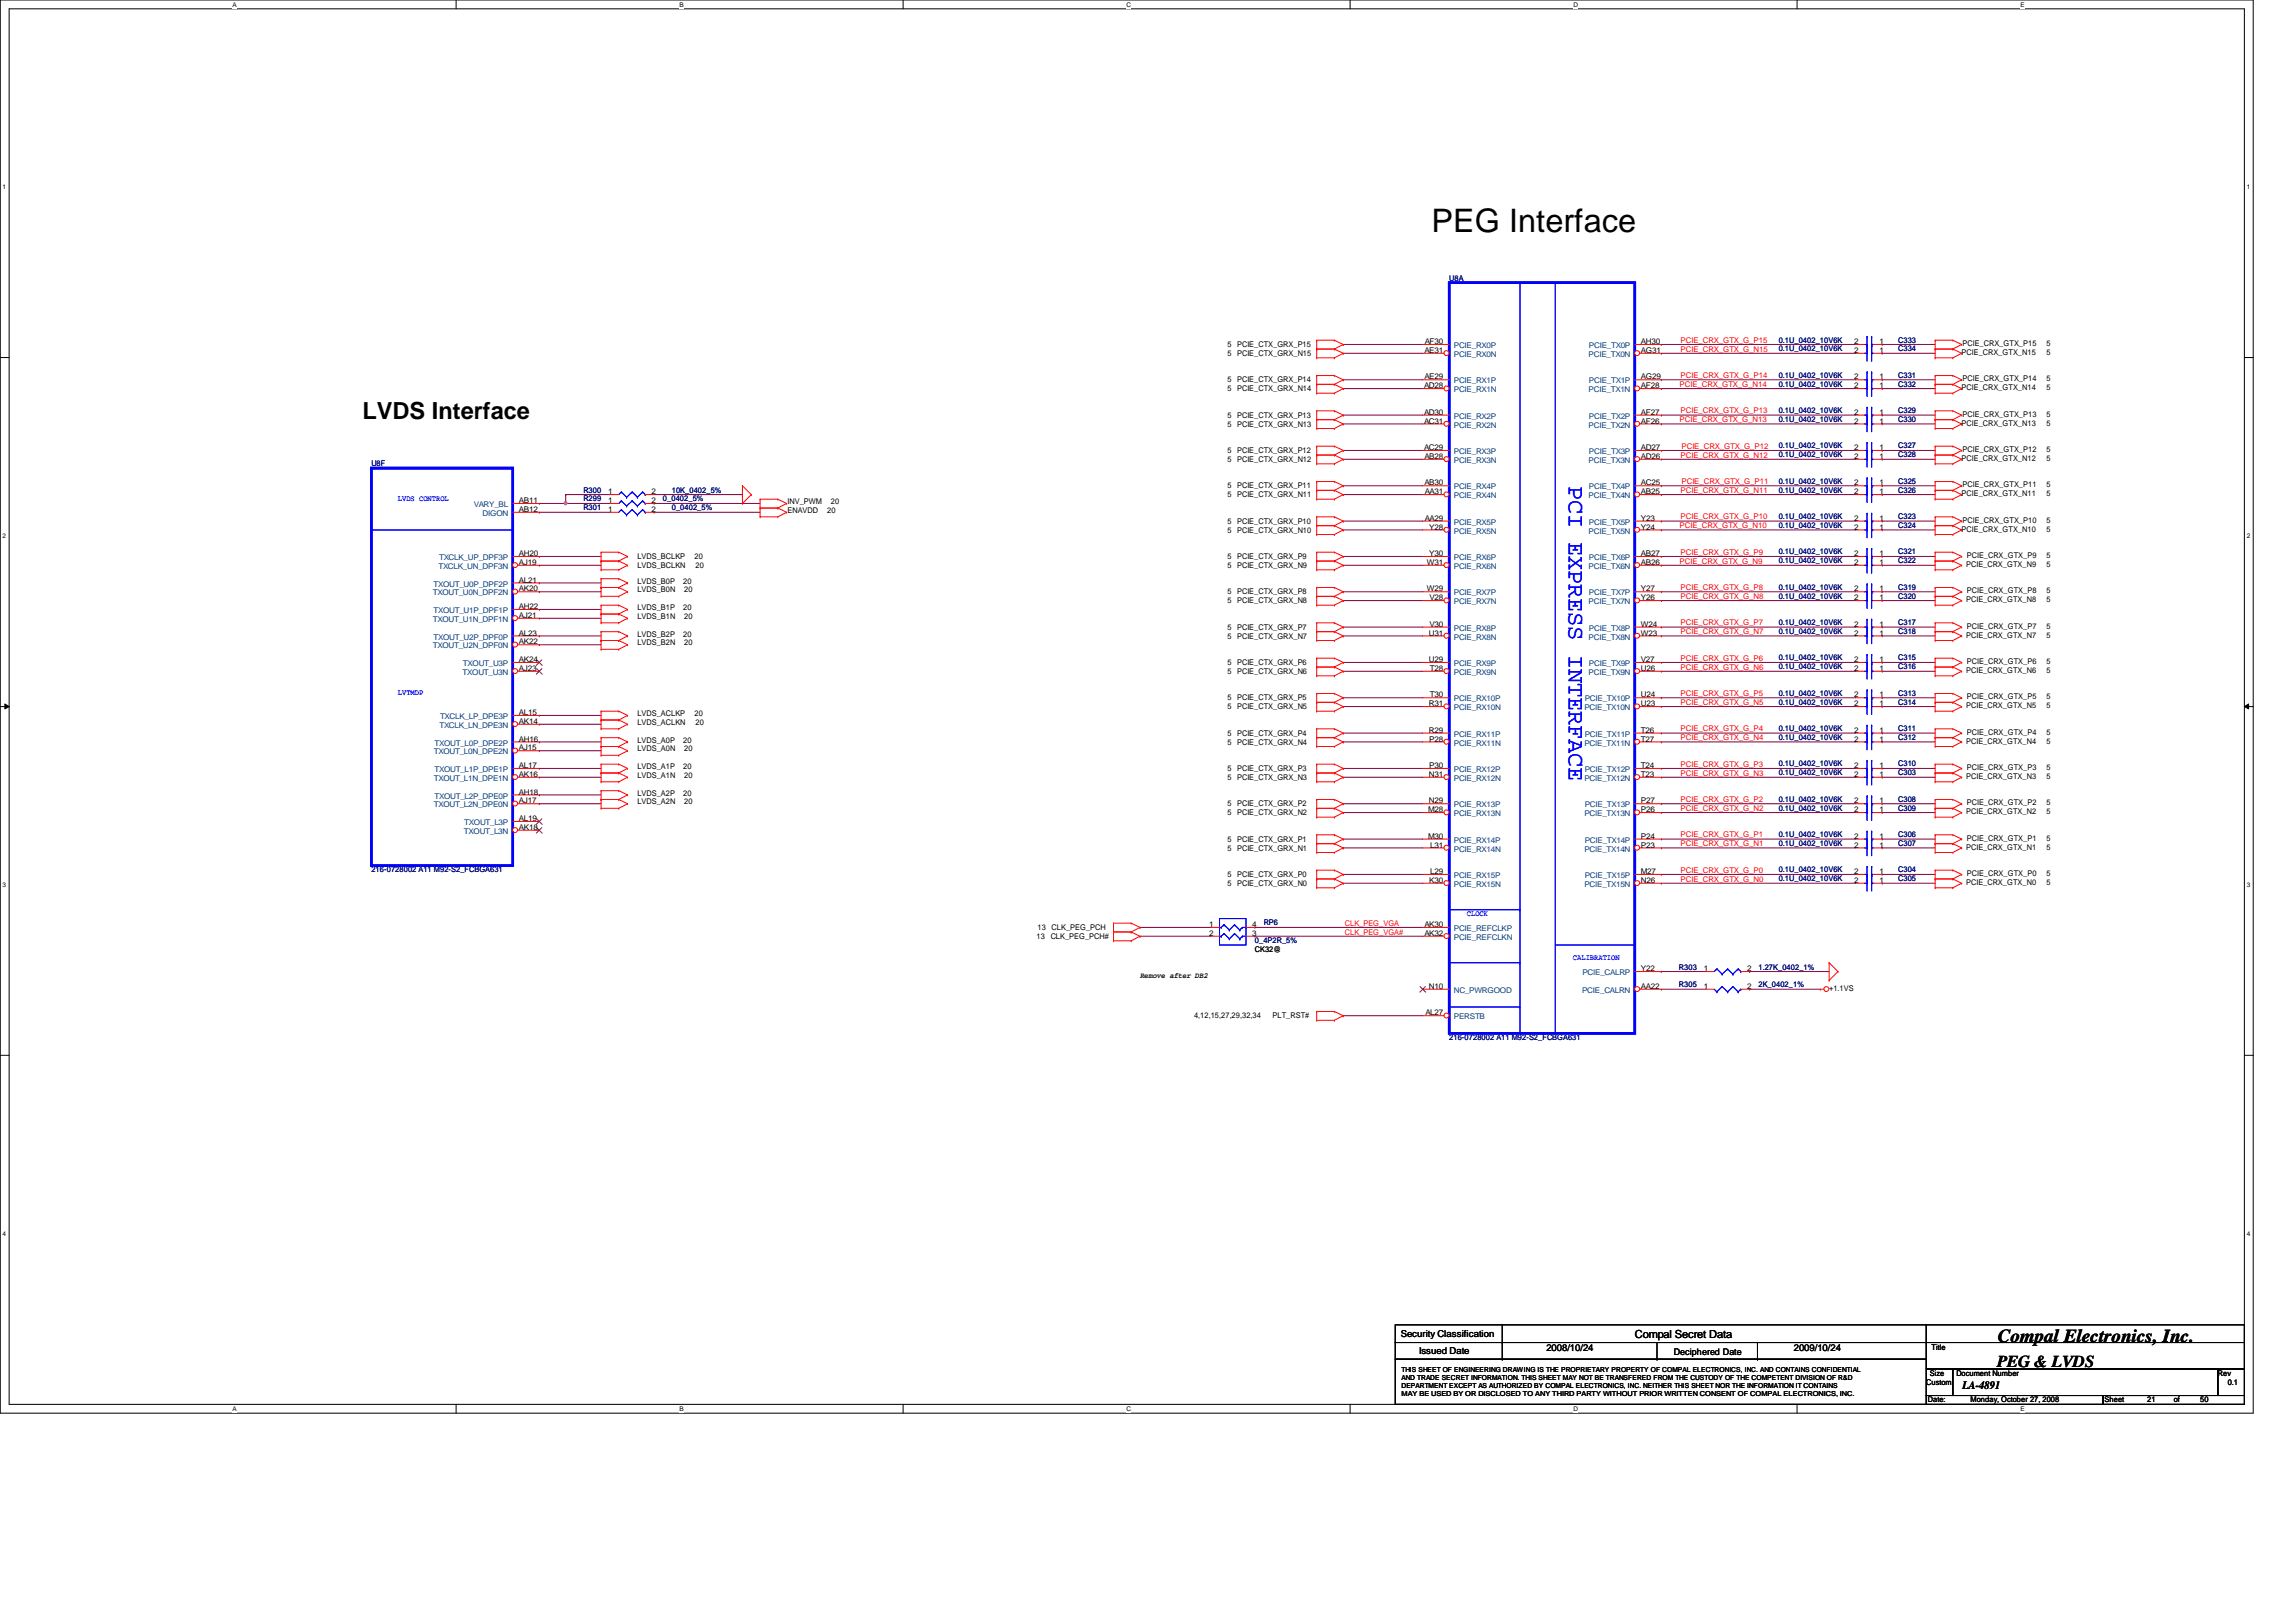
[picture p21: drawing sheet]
<svg xmlns="http://www.w3.org/2000/svg" width="297mm" height="210mm" viewBox="0 0 297 210" stroke-linecap="round" stroke-linejoin="round" font-family="sans-serif">
<defs><g id="words">
<text font-size="4.2" x="185.2" y="30.1">PEG Interface</text>
<text font-size="3" x="46.9" y="54.3">LVDS Interface</text>
<text font-size="3" fill="#00f" x="202.9" y="62.9" transform="rotate(90 202.9 62.9)">PCI EXPRESS INTERFACE</text>
<text font-size="2.4" x="258.5" y="173.6">Compal Electronics, Inc.</text>
<text font-size="2.2" x="258.4" y="176.9">PEG &amp; LVDS</text>
<text font-size="1.5" x="253.9" y="179.7">LA-4891</text>
<text font-size="1.4" x="211.5" y="173.1">Compal Secret Data</text>
<g font-size="1.2">
<text x="181.2" y="173.1">Security Classification</text>
<text x="183.6" y="175.2">Issued Date</text>
<text x="200.1" y="174.9">2008/10/24</text>
<text x="216.5" y="175.3">Deciphered Date</text>
<text x="232.1" y="174.9">2009/10/24</text>
</g>
<g font-size="1" fill="#000080">
<text x="187.5" y="36.3">U8A</text>
<text x="230.1" y="45.5">0.1U_0402_10V6K</text>
<text x="230.1" y="44.3">0.1U_0402_10V6K</text>
<text x="245.6" y="45.5">C334</text>
<text x="245.6" y="44.3">C333</text>
<text x="230.1" y="50">0.1U_0402_10V6K</text>
<text x="230.1" y="48.9">0.1U_0402_10V6K</text>
<text x="230.1" y="53.5">0.1U_0402_10V6K</text>
<text x="245.6" y="50">C332</text>
<text x="245.6" y="48.9">C331</text>
<text x="245.6" y="53.5">C329</text>
<text x="230.1" y="59.2">0.1U_0402_10V6K</text>
<text x="230.1" y="58">0.1U_0402_10V6K</text>
<text x="230.1" y="54.6">0.1U_0402_10V6K</text>
<text x="245.6" y="59.2">C328</text>
<text x="245.6" y="58">C327</text>
<text x="245.6" y="54.6">C330</text>
<text x="48" y="60.3">U8F</text>
<text x="75.5" y="63.8">R300</text>
<text x="75.5" y="64.9">R299</text>
<text x="85.8" y="64.9">0_0402_5%</text>
<text x="86.9" y="63.8">10K_0402_5%</text>
<text x="230.1" y="62.6">0.1U_0402_10V6K</text>
<text x="230.1" y="63.8">0.1U_0402_10V6K</text>
<text x="245.6" y="62.6">C325</text>
<text x="245.6" y="63.8">C326</text>
<text x="75.5" y="66">R301</text>
<text x="86.9" y="66">0_0402_5%</text>
<text x="230.1" y="67.2">0.1U_0402_10V6K</text>
<text x="230.1" y="71.8">0.1U_0402_10V6K</text>
<text x="230.1" y="68.3">0.1U_0402_10V6K</text>
<text x="245.6" y="67.2">C323</text>
<text x="245.6" y="71.8">C321</text>
<text x="245.6" y="68.3">C324</text>
<text x="230.1" y="77.5">0.1U_0402_10V6K</text>
<text x="230.1" y="72.9">0.1U_0402_10V6K</text>
<text x="230.1" y="76.3">0.1U_0402_10V6K</text>
<text x="245.6" y="77.5">C320</text>
<text x="245.6" y="72.9">C322</text>
<text x="245.6" y="76.3">C319</text>
<text x="230.1" y="80.9">0.1U_0402_10V6K</text>
<text x="230.1" y="82">0.1U_0402_10V6K</text>
<text x="245.6" y="80.9">C317</text>
<text x="245.6" y="82">C318</text>
<text x="230.1" y="85.5">0.1U_0402_10V6K</text>
<text x="230.1" y="86.6">0.1U_0402_10V6K</text>
<text x="245.6" y="85.5">C315</text>
<text x="245.6" y="86.6">C316</text>
<text x="230.1" y="90">0.1U_0402_10V6K</text>
<text x="230.1" y="91.2">0.1U_0402_10V6K</text>
<text x="230.1" y="94.6">0.1U_0402_10V6K</text>
<text x="230.1" y="95.8">0.1U_0402_10V6K</text>
<text x="245.6" y="90">C313</text>
<text x="245.6" y="91.2">C314</text>
<text x="245.6" y="94.6">C311</text>
<text x="245.6" y="95.8">C312</text>
<text x="230.1" y="99.2">0.1U_0402_10V6K</text>
<text x="230.1" y="100.3">0.1U_0402_10V6K</text>
<text x="245.6" y="99.2">C310</text>
<text x="245.6" y="100.3">C303</text>
<text x="230.1" y="104.9">0.1U_0402_10V6K</text>
<text x="230.1" y="103.8">0.1U_0402_10V6K</text>
<text x="245.6" y="104.9">C309</text>
<text x="245.6" y="103.8">C308</text>
<text x="48" y="112.9">216-0728002 A11 M92-S2_FCBGA631</text>
<text x="230.1" y="108.3">0.1U_0402_10V6K</text>
<text x="230.1" y="109.5">0.1U_0402_10V6K</text>
<text x="230.1" y="112.9">0.1U_0402_10V6K</text>
<text x="245.6" y="108.3">C306</text>
<text x="245.6" y="109.5">C307</text>
<text x="245.6" y="112.9">C304</text>
<text x="163.5" y="119.8">RP6</text>
<text x="230.1" y="114">0.1U_0402_10V6K</text>
<text x="245.6" y="114">C305</text>
<text x="162.3" y="122">0_4P2R_5%</text>
<text x="217.2" y="125.5">R303</text>
<text x="227.5" y="125.5">1.27K_0402_1%</text>
<text x="217.2" y="127.8">R305</text>
<text x="227.5" y="127.8">2K_0402_1%</text>
<text x="187.5" y="134.6">216-0728002 A11 M92-S2_FCBGA631</text>
</g>
<g font-size="1">
<text x="158.8" y="46.1">5</text>
<text x="158.8" y="44.9">5</text>
<text x="160.1" y="46.1">PCIE_CTX_GRX_N15</text>
<text x="160.1" y="44.9">PCIE_CTX_GRX_P15</text>
<text x="184.3" y="45.7">AE31</text>
<text x="184.3" y="44.5">AF30</text>
<text x="212.3" y="45.7">AG31</text>
<text x="212.3" y="44.5">AH30</text>
<text x="239.9" y="45.7">2</text>
<text x="239.9" y="44.5">2</text>
<text x="243.2" y="45.7">1</text>
<text x="243.2" y="44.5">1</text>
<text x="253.8" y="45.9">PCIE_CRX_GTX_N15</text>
<text x="253.9" y="44.8">PCIE_CRX_GTX_P15</text>
<text x="264.7" y="45.9">5</text>
<text x="264.7" y="44.8">5</text>
<text x="158.8" y="50.6">5</text>
<text x="158.8" y="49.5">5</text>
<text x="160.1" y="50.6">PCIE_CTX_GRX_N14</text>
<text x="160.1" y="49.5">PCIE_CTX_GRX_P14</text>
<text x="184.2" y="50.2">AD28</text>
<text x="184.2" y="53.7">AD30</text>
<text x="184.3" y="49.1">AE29</text>
<text x="212.3" y="50.2">AF28</text>
<text x="212.3" y="49.1">AG29</text>
<text x="212.3" y="53.7">AF27</text>
<text x="239.9" y="50.2">2</text>
<text x="239.9" y="49.1">2</text>
<text x="239.9" y="53.7">2</text>
<text x="243.2" y="50.2">1</text>
<text x="243.2" y="49.1">1</text>
<text x="243.2" y="53.7">1</text>
<text x="253.8" y="50.5">PCIE_CRX_GTX_N14</text>
<text x="253.9" y="53.9">PCIE_CRX_GTX_P13</text>
<text x="253.9" y="49.4">PCIE_CRX_GTX_P14</text>
<text x="264.7" y="53.9">5</text>
<text x="264.7" y="50.5">5</text>
<text x="264.7" y="49.4">5</text>
<text x="158.8" y="58.6">5</text>
<text x="158.8" y="59.8">5</text>
<text x="158.8" y="54.1">5</text>
<text x="158.8" y="55.2">5</text>
<text x="160.1" y="58.6">PCIE_CTX_GRX_P12</text>
<text x="160.1" y="59.8">PCIE_CTX_GRX_N12</text>
<text x="160.1" y="54.1">PCIE_CTX_GRX_P13</text>
<text x="160.1" y="55.2">PCIE_CTX_GRX_N13</text>
<text x="184.2" y="54.8">AC31</text>
<text x="184.2" y="58.3">AC29</text>
<text x="184.3" y="59.4">AB28</text>
<text x="212.3" y="54.8">AF26</text>
<text x="212.3" y="59.4">AD26</text>
<text x="212.3" y="58.3">AD27</text>
<text x="239.9" y="59.4">2</text>
<text x="239.9" y="58.3">2</text>
<text x="239.9" y="54.8">2</text>
<text x="243.2" y="59.4">1</text>
<text x="243.2" y="58.3">1</text>
<text x="243.2" y="54.8">1</text>
<text x="253.8" y="59.6">PCIE_CRX_GTX_N12</text>
<text x="253.8" y="55.1">PCIE_CRX_GTX_N13</text>
<text x="253.9" y="58.5">PCIE_CRX_GTX_P12</text>
<text x="264.7" y="58.5">5</text>
<text x="264.7" y="59.6">5</text>
<text x="264.7" y="55.1">5</text>
<text x="67.1" y="65.1">AB11</text>
<text x="78.7" y="64">1</text>
<text x="78.7" y="65.1">1</text>
<text x="84.3" y="64">2</text>
<text x="84.3" y="65.1">2</text>
<text x="101.9" y="65.2">INV_PWM</text>
<text x="107.5" y="65.2">20</text>
<text x="158.8" y="63.2">5</text>
<text x="158.8" y="64.3">5</text>
<text x="160.1" y="63.2">PCIE_CTX_GRX_P11</text>
<text x="160.1" y="64.3">PCIE_CTX_GRX_N11</text>
<text x="184.3" y="62.8">AB30</text>
<text x="184.3" y="64">AA31</text>
<text x="212.3" y="64">AB25</text>
<text x="212.3" y="62.8">AC25</text>
<text x="239.9" y="62.8">2</text>
<text x="239.9" y="64">2</text>
<text x="243.2" y="62.8">1</text>
<text x="243.2" y="64">1</text>
<text x="253.8" y="64.2">PCIE_CRX_GTX_N11</text>
<text x="253.9" y="63.1">PCIE_CRX_GTX_P11</text>
<text x="264.7" y="63.1">5</text>
<text x="264.7" y="64.2">5</text>
<text x="67.1" y="66.3">AB12</text>
<text x="67.1" y="72">AH20</text>
<text x="78.7" y="66.3">1</text>
<text x="84.3" y="66.3">2</text>
<text x="101.9" y="66.4">ENAVDD</text>
<text x="107" y="66.4">20</text>
<text x="158.8" y="67.8">5</text>
<text x="158.8" y="68.9">5</text>
<text x="160.1" y="67.8">PCIE_CTX_GRX_P10</text>
<text x="160.1" y="68.9">PCIE_CTX_GRX_N10</text>
<text x="184.3" y="67.4">AA29</text>
<text x="184.9" y="68.5">Y28</text>
<text x="184.9" y="72">Y30</text>
<text x="212.3" y="68.5">Y24</text>
<text x="212.3" y="67.4">Y23</text>
<text x="212.3" y="72">AB27</text>
<text x="239.9" y="67.4">2</text>
<text x="239.9" y="72">2</text>
<text x="239.9" y="68.5">2</text>
<text x="243.2" y="67.4">1</text>
<text x="243.2" y="72">1</text>
<text x="243.2" y="68.5">1</text>
<text x="253.8" y="68.8">PCIE_CRX_GTX_N10</text>
<text x="253.9" y="67.6">PCIE_CRX_GTX_P10</text>
<text x="264.7" y="67.6">5</text>
<text x="264.7" y="68.8">5</text>
<text x="67.1" y="73.1">AJ19</text>
<text x="67.1" y="76.5">AK20</text>
<text x="67.1" y="75.4">AL21</text>
<text x="82.5" y="73.5">LVDS_BCLKN</text>
<text x="82.5" y="72.3">LVDS_BCLKP</text>
<text x="82.5" y="76.7">LVDS_B0N</text>
<text x="82.5" y="75.5">LVDS_B0P</text>
<text x="88.4" y="75.5">20</text>
<text x="88.5" y="76.7">20</text>
<text x="89.9" y="72.3">20</text>
<text x="90" y="73.5">20</text>
<text x="158.8" y="76.9">5</text>
<text x="158.8" y="73.5">5</text>
<text x="158.8" y="72.3">5</text>
<text x="160.1" y="76.9">PCIE_CTX_GRX_P8</text>
<text x="160.1" y="73.5">PCIE_CTX_GRX_N9</text>
<text x="160.1" y="72.3">PCIE_CTX_GRX_P9</text>
<text x="184.6" y="73.1">W31</text>
<text x="184.6" y="76.5">W29</text>
<text x="185" y="77.7">V28</text>
<text x="212.3" y="73.1">AB26</text>
<text x="212.3" y="77.7">Y26</text>
<text x="212.3" y="76.5">Y27</text>
<text x="239.9" y="77.7">2</text>
<text x="239.9" y="73.1">2</text>
<text x="239.9" y="76.5">2</text>
<text x="243.2" y="77.7">1</text>
<text x="243.2" y="73.1">1</text>
<text x="243.2" y="76.5">1</text>
<text x="254.4" y="77.9">PCIE_CRX_GTX_N8</text>
<text x="254.4" y="73.4">PCIE_CRX_GTX_N9</text>
<text x="254.5" y="76.8">PCIE_CRX_GTX_P8</text>
<text x="254.5" y="72.2">PCIE_CRX_GTX_P9</text>
<text x="264.7" y="76.8">5</text>
<text x="264.7" y="77.9">5</text>
<text x="264.7" y="72.2">5</text>
<text x="264.7" y="73.4">5</text>
<text x="67.1" y="80">AJ21</text>
<text x="67.1" y="78.8">AH22</text>
<text x="67.1" y="83.4">AK22</text>
<text x="67.1" y="82.3">AL23</text>
<text x="82.5" y="79">LVDS_B1P</text>
<text x="82.5" y="83.5">LVDS_B2N</text>
<text x="82.5" y="82.4">LVDS_B2P</text>
<text x="82.5" y="80.1">LVDS_B1N</text>
<text x="88.4" y="79">20</text>
<text x="88.4" y="82.4">20</text>
<text x="88.5" y="83.5">20</text>
<text x="88.5" y="80.1">20</text>
<text x="158.8" y="81.5">5</text>
<text x="158.8" y="82.6">5</text>
<text x="158.8" y="78.1">5</text>
<text x="160.1" y="81.5">PCIE_CTX_GRX_P7</text>
<text x="160.1" y="82.6">PCIE_CTX_GRX_N7</text>
<text x="160.1" y="78.1">PCIE_CTX_GRX_N8</text>
<text x="184.9" y="82.3">U31</text>
<text x="185" y="81.1">V30</text>
<text x="212.3" y="82.3">W23</text>
<text x="212.3" y="81.1">W24</text>
<text x="239.9" y="81.1">2</text>
<text x="239.9" y="82.3">2</text>
<text x="243.2" y="81.1">1</text>
<text x="243.2" y="82.3">1</text>
<text x="254.4" y="82.5">PCIE_CRX_GTX_N7</text>
<text x="254.5" y="81.4">PCIE_CRX_GTX_P7</text>
<text x="264.7" y="82.5">5</text>
<text x="264.7" y="81.4">5</text>
<text x="67.1" y="86.8">AJ23</text>
<text x="67.1" y="85.7">AK24</text>
<text x="158.8" y="86.1">5</text>
<text x="158.8" y="87.2">5</text>
<text x="160.1" y="86.1">PCIE_CTX_GRX_P6</text>
<text x="160.1" y="87.2">PCIE_CTX_GRX_N6</text>
<text x="184.9" y="85.7">U29</text>
<text x="185" y="86.8">T28</text>
<text x="212.3" y="86.8">U26</text>
<text x="212.3" y="85.7">V27</text>
<text x="239.9" y="85.7">2</text>
<text x="239.9" y="86.8">2</text>
<text x="243.2" y="85.7">1</text>
<text x="243.2" y="86.8">1</text>
<text x="254.4" y="87.1">PCIE_CRX_GTX_N6</text>
<text x="254.5" y="85.9">PCIE_CRX_GTX_P6</text>
<text x="264.7" y="87.1">5</text>
<text x="264.7" y="85.9">5</text>
<text x="67.1" y="93.7">AK14</text>
<text x="67.1" y="92.5">AL15</text>
<text x="67.1" y="96">AH16</text>
<text x="82.5" y="93.8">LVDS_ACLKN</text>
<text x="82.5" y="92.7">LVDS_ACLKP</text>
<text x="89.9" y="92.7">20</text>
<text x="90" y="93.8">20</text>
<text x="158.8" y="95.2">5</text>
<text x="158.8" y="91.8">5</text>
<text x="158.8" y="90.6">5</text>
<text x="160.1" y="95.2">PCIE_CTX_GRX_P4</text>
<text x="160.1" y="91.8">PCIE_CTX_GRX_N5</text>
<text x="160.1" y="90.6">PCIE_CTX_GRX_P5</text>
<text x="184.9" y="91.4">R31</text>
<text x="184.9" y="94.8">R29</text>
<text x="184.9" y="96">P28</text>
<text x="185" y="90.3">T30</text>
<text x="212.3" y="91.4">U23</text>
<text x="212.3" y="90.3">U24</text>
<text x="212.3" y="96">T27</text>
<text x="212.3" y="94.8">T26</text>
<text x="239.9" y="90.3">2</text>
<text x="239.9" y="91.4">2</text>
<text x="239.9" y="94.8">2</text>
<text x="239.9" y="96">2</text>
<text x="243.2" y="90.3">1</text>
<text x="243.2" y="91.4">1</text>
<text x="243.2" y="94.8">1</text>
<text x="243.2" y="96">1</text>
<text x="254.4" y="91.7">PCIE_CRX_GTX_N5</text>
<text x="254.5" y="95.1">PCIE_CRX_GTX_P4</text>
<text x="254.5" y="90.5">PCIE_CRX_GTX_P5</text>
<text x="264.7" y="95.1">5</text>
<text x="264.7" y="90.5">5</text>
<text x="264.7" y="91.7">5</text>
<text x="67.1" y="97.1">AJ15</text>
<text x="67.1" y="100.5">AK16</text>
<text x="67.1" y="99.4">AL17</text>
<text x="82.5" y="97.2">LVDS_A0N</text>
<text x="82.5" y="96.1">LVDS_A0P</text>
<text x="82.5" y="99.5">LVDS_A1P</text>
<text x="82.5" y="100.7">LVDS_A1N</text>
<text x="88.4" y="96.1">20</text>
<text x="88.4" y="99.5">20</text>
<text x="88.5" y="97.2">20</text>
<text x="88.5" y="100.7">20</text>
<text x="158.8" y="100.9">5</text>
<text x="158.8" y="99.8">5</text>
<text x="158.8" y="96.4">5</text>
<text x="160.1" y="100.9">PCIE_CTX_GRX_N3</text>
<text x="160.1" y="99.8">PCIE_CTX_GRX_P3</text>
<text x="160.1" y="96.4">PCIE_CTX_GRX_N4</text>
<text x="184.9" y="100.5">N31</text>
<text x="184.9" y="99.4">P30</text>
<text x="212.3" y="100.5">T23</text>
<text x="212.3" y="99.4">T24</text>
<text x="239.9" y="99.4">2</text>
<text x="239.9" y="100.5">2</text>
<text x="243.2" y="99.4">1</text>
<text x="243.2" y="100.5">1</text>
<text x="254.4" y="100.8">PCIE_CRX_GTX_N3</text>
<text x="254.4" y="96.2">PCIE_CRX_GTX_N4</text>
<text x="254.5" y="99.7">PCIE_CRX_GTX_P3</text>
<text x="264.7" y="99.7">5</text>
<text x="264.7" y="100.8">5</text>
<text x="264.7" y="96.2">5</text>
<text x="67.1" y="104">AJ17</text>
<text x="67.1" y="102.8">AH18</text>
<text x="67.1" y="107.4">AK18</text>
<text x="67.1" y="106.3">AL19</text>
<text x="82.5" y="104.1">LVDS_A2N</text>
<text x="82.5" y="103">LVDS_A2P</text>
<text x="88.4" y="103">20</text>
<text x="88.5" y="104.1">20</text>
<text x="158.8" y="104.4">5</text>
<text x="158.8" y="105.5">5</text>
<text x="160.1" y="104.4">PCIE_CTX_GRX_P2</text>
<text x="160.1" y="105.5">PCIE_CTX_GRX_N2</text>
<text x="184.8" y="105.1">M28</text>
<text x="184.9" y="104">N29</text>
<text x="212.3" y="105.1">P26</text>
<text x="212.3" y="104">P27</text>
<text x="239.9" y="105.1">2</text>
<text x="239.9" y="104">2</text>
<text x="243.2" y="105.1">1</text>
<text x="243.2" y="104">1</text>
<text x="254.4" y="105.4">PCIE_CRX_GTX_N2</text>
<text x="254.5" y="104.2">PCIE_CRX_GTX_P2</text>
<text x="264.7" y="104.2">5</text>
<text x="264.7" y="105.4">5</text>
<text x="158.8" y="113.5">5</text>
<text x="158.8" y="108.9">5</text>
<text x="158.8" y="110.1">5</text>
<text x="160.1" y="113.5">PCIE_CTX_GRX_P0</text>
<text x="160.1" y="108.9">PCIE_CTX_GRX_P1</text>
<text x="160.1" y="110.1">PCIE_CTX_GRX_N1</text>
<text x="184.8" y="108.5">M30</text>
<text x="185" y="109.7">L31</text>
<text x="185" y="113.1">L29</text>
<text x="212.3" y="109.7">P23</text>
<text x="212.3" y="108.5">P24</text>
<text x="212.3" y="113.1">M27</text>
<text x="239.9" y="108.5">2</text>
<text x="239.9" y="109.7">2</text>
<text x="239.9" y="113.1">2</text>
<text x="243.2" y="108.5">1</text>
<text x="243.2" y="109.7">1</text>
<text x="243.2" y="113.1">1</text>
<text x="254.4" y="109.9">PCIE_CRX_GTX_N1</text>
<text x="254.5" y="108.8">PCIE_CRX_GTX_P1</text>
<text x="254.5" y="113.4">PCIE_CRX_GTX_P0</text>
<text x="264.7" y="108.8">5</text>
<text x="264.7" y="109.9">5</text>
<text x="264.7" y="113.4">5</text>
<text x="156.4" y="120">1</text>
<text x="158.8" y="114.6">5</text>
<text x="160.1" y="114.6">PCIE_CTX_GRX_N0</text>
<text x="162" y="120">4</text>
<text x="184.3" y="120">AK30</text>
<text x="184.9" y="114.3">K30</text>
<text x="212.3" y="114.3">N26</text>
<text x="239.9" y="114.3">2</text>
<text x="243.2" y="114.3">1</text>
<text x="254.4" y="114.5">PCIE_CRX_GTX_N0</text>
<text x="264.7" y="114.5">5</text>
<text x="134.1" y="121.5">13</text>
<text x="134.2" y="120.4">13</text>
<text x="135.9" y="121.5">CLK_PEG_PCH#</text>
<text x="136.1" y="120.4">CLK_PEG_PCH</text>
<text x="156.4" y="121.1">2</text>
<text x="162" y="121.1">3</text>
<text x="162.3" y="123.2">CK32@</text>
<text x="184.3" y="121.1">AK32</text>
<text x="212.3" y="125.7">Y22</text>
<text x="220.4" y="125.7">1</text>
<text x="226" y="125.7">2</text>
<text x="147.5" y="126.6">Remove after DB2</text>
<text x="154.5" y="131.8">4,12,15,27,29,32,34</text>
<text x="164.6" y="131.8">PLT_RST#</text>
<text x="184.4" y="131.4">AL27</text>
<text x="184.9" y="128">N10</text>
<text x="212.3" y="128">AA22</text>
<text x="220.4" y="128">1</text>
<text x="226" y="128">2</text>
<text x="236.6" y="128.2">+1.1VS</text>
<text x="249.2" y="179.2">Custom</text>
<text x="249.7" y="178.1">Size</text>
<text x="249.9" y="174.8">Title</text>
<text x="253.1" y="178.1">Document Number</text>
<text x="286.9" y="178.1">Rev</text>
<text x="288.2" y="179.2">0.1</text>
<text x="249.4" y="181.5">Date:</text>
<text x="254.9" y="181.5">Monday, October 27, 2008</text>
<text x="272.3" y="181.5">Sheet</text>
<text x="277.8" y="181.5">21</text>
<text x="281.2" y="181.5">of</text>
<text x="284.6" y="181.5">50</text>
</g>
<g font-size="1" fill="#004080">
<text x="188.1" y="46.2">PCIE_RX0N</text>
<text x="188.1" y="45">PCIE_RX0P</text>
<text x="205.5" y="46.2">PCIE_TX0N</text>
<text x="205.6" y="45">PCIE_TX0P</text>
<text x="188.1" y="50.8">PCIE_RX1N</text>
<text x="188.1" y="49.6">PCIE_RX1P</text>
<text x="205.5" y="50.8">PCIE_TX1N</text>
<text x="205.6" y="49.6">PCIE_TX1P</text>
<text x="188.1" y="55.3">PCIE_RX2N</text>
<text x="188.1" y="54.2">PCIE_RX2P</text>
<text x="188.1" y="59.9">PCIE_RX3N</text>
<text x="188.1" y="58.8">PCIE_RX3P</text>
<text x="205.5" y="55.3">PCIE_TX2N</text>
<text x="205.5" y="59.9">PCIE_TX3N</text>
<text x="205.6" y="54.2">PCIE_TX2P</text>
<text x="205.6" y="58.8">PCIE_TX3P</text>
<text x="61.3" y="65.6">VARY_BL</text>
<text x="188.1" y="64.5">PCIE_RX4N</text>
<text x="188.1" y="63.3">PCIE_RX4P</text>
<text x="205.5" y="64.5">PCIE_TX4N</text>
<text x="205.6" y="63.3">PCIE_TX4P</text>
<text x="62.4" y="66.8">DIGON</text>
<text x="188.1" y="69">PCIE_RX5N</text>
<text x="188.1" y="67.9">PCIE_RX5P</text>
<text x="205.5" y="69">PCIE_TX5N</text>
<text x="205.6" y="67.9">PCIE_TX5P</text>
<text x="56" y="77">TXOUT_U0N_DPF2N</text>
<text x="56.1" y="75.9">TXOUT_U0P_DPF2P</text>
<text x="56.7" y="73.6">TXCLK_UN_DPF3N</text>
<text x="56.8" y="72.5">TXCLK_UP_DPF3P</text>
<text x="188.1" y="73.6">PCIE_RX6N</text>
<text x="188.1" y="72.5">PCIE_RX6P</text>
<text x="188.1" y="77">PCIE_RX7P</text>
<text x="205.5" y="73.6">PCIE_TX6N</text>
<text x="205.6" y="72.5">PCIE_TX6P</text>
<text x="205.6" y="77">PCIE_TX7P</text>
<text x="56" y="80.5">TXOUT_U1N_DPF1N</text>
<text x="56" y="83.9">TXOUT_U2N_DPF0N</text>
<text x="56.1" y="79.3">TXOUT_U1P_DPF1P</text>
<text x="56.1" y="82.8">TXOUT_U2P_DPF0P</text>
<text x="188.1" y="78.2">PCIE_RX7N</text>
<text x="188.1" y="82.8">PCIE_RX8N</text>
<text x="188.1" y="81.6">PCIE_RX8P</text>
<text x="205.5" y="78.2">PCIE_TX7N</text>
<text x="205.5" y="82.8">PCIE_TX8N</text>
<text x="205.6" y="81.6">PCIE_TX8P</text>
<text x="59.9" y="87.3">TXOUT_U3N</text>
<text x="59.9" y="86.2">TXOUT_U3P</text>
<text x="188.1" y="87.3">PCIE_RX9N</text>
<text x="188.1" y="86.2">PCIE_RX9P</text>
<text x="205.5" y="87.3">PCIE_TX9N</text>
<text x="205.6" y="86.2">PCIE_TX9P</text>
<text x="56.9" y="94.2">TXCLK_LN_DPE3N</text>
<text x="56.9" y="93">TXCLK_LP_DPE3P</text>
<text x="188.1" y="91.9">PCIE_RX10N</text>
<text x="188.1" y="90.8">PCIE_RX10P</text>
<text x="188.1" y="95.3">PCIE_RX11P</text>
<text x="205" y="91.9">PCIE_TX10N</text>
<text x="205" y="90.8">PCIE_TX10P</text>
<text x="205" y="95.3">PCIE_TX11P</text>
<text x="56.1" y="97.6">TXOUT_L0N_DPE2N</text>
<text x="56.1" y="101">TXOUT_L1N_DPE1N</text>
<text x="56.2" y="96.5">TXOUT_L0P_DPE2P</text>
<text x="56.2" y="99.9">TXOUT_L1P_DPE1P</text>
<text x="188.1" y="96.5">PCIE_RX11N</text>
<text x="188.1" y="101">PCIE_RX12N</text>
<text x="188.1" y="99.9">PCIE_RX12P</text>
<text x="205" y="96.5">PCIE_TX11N</text>
<text x="205" y="101">PCIE_TX12N</text>
<text x="205" y="99.9">PCIE_TX12P</text>
<text x="56.1" y="104.5">TXOUT_L2N_DPE0N</text>
<text x="56.2" y="103.3">TXOUT_L2P_DPE0P</text>
<text x="60" y="107.9">TXOUT_L3N</text>
<text x="60.1" y="106.8">TXOUT_L3P</text>
<text x="188.1" y="105.6">PCIE_RX13N</text>
<text x="188.1" y="104.5">PCIE_RX13P</text>
<text x="205" y="105.6">PCIE_TX13N</text>
<text x="205" y="104.5">PCIE_TX13P</text>
<text x="188.1" y="110.2">PCIE_RX14N</text>
<text x="188.1" y="109.1">PCIE_RX14P</text>
<text x="188.1" y="113.6">PCIE_RX15P</text>
<text x="205" y="110.2">PCIE_TX14N</text>
<text x="205" y="109.1">PCIE_TX14P</text>
<text x="205" y="113.6">PCIE_TX15P</text>
<text x="188.1" y="114.8">PCIE_RX15N</text>
<text x="205" y="114.8">PCIE_TX15N</text>
<text x="188.1" y="121.6">PCIE_REFCLKN</text>
<text x="188.1" y="120.5">PCIE_REFCLKP</text>
<text x="188.1" y="128.5">NC_PWRGOOD</text>
<text x="188.1" y="131.9">PERSTB</text>
<text x="204.7" y="128.5">PCIE_CALRN</text>
<text x="204.7" y="126.2">PCIE_CALRP</text>
</g>
<g font-size="1" fill="#f00">
<text x="217.4" y="44.4">PCIE_CRX_GTX_G_P15</text>
<text x="217.4" y="45.5">PCIE_CRX_GTX_G_N15</text>
<text x="217.3" y="50.1">PCIE_CRX_GTX_G_N14</text>
<text x="217.4" y="53.5">PCIE_CRX_GTX_G_P13</text>
<text x="217.4" y="48.9">PCIE_CRX_GTX_G_P14</text>
<text x="217.3" y="54.7">PCIE_CRX_GTX_G_N13</text>
<text x="217.4" y="59.2">PCIE_CRX_GTX_G_N12</text>
<text x="217.5" y="58.1">PCIE_CRX_GTX_G_P12</text>
<text x="217.4" y="63.8">PCIE_CRX_GTX_G_N11</text>
<text x="217.5" y="62.7">PCIE_CRX_GTX_G_P11</text>
<text x="217.3" y="68.4">PCIE_CRX_GTX_G_N10</text>
<text x="217.4" y="71.8">PCIE_CRX_GTX_G_P9</text>
<text x="217.4" y="67.2">PCIE_CRX_GTX_G_P10</text>
<text x="217.3" y="72.9">PCIE_CRX_GTX_G_N9</text>
<text x="217.4" y="76.4">PCIE_CRX_GTX_G_P8</text>
<text x="217.4" y="77.5">PCIE_CRX_GTX_G_N8</text>
<text x="217.4" y="80.9">PCIE_CRX_GTX_G_P7</text>
<text x="217.4" y="82.1">PCIE_CRX_GTX_G_N7</text>
<text x="217.4" y="86.7">PCIE_CRX_GTX_G_N6</text>
<text x="217.4" y="85.5">PCIE_CRX_GTX_G_P6</text>
<text x="217.4" y="91.2">PCIE_CRX_GTX_G_N5</text>
<text x="217.4" y="90.1">PCIE_CRX_GTX_G_P5</text>
<text x="217.4" y="95.8">PCIE_CRX_GTX_G_N4</text>
<text x="217.4" y="94.7">PCIE_CRX_GTX_G_P4</text>
<text x="217.4" y="99.2">PCIE_CRX_GTX_G_P3</text>
<text x="217.4" y="100.4">PCIE_CRX_GTX_G_N3</text>
<text x="217.4" y="103.8">PCIE_CRX_GTX_G_P2</text>
<text x="217.4" y="104.9">PCIE_CRX_GTX_G_N2</text>
<text x="217.4" y="112.9">PCIE_CRX_GTX_G_P0</text>
<text x="217.4" y="108.4">PCIE_CRX_GTX_G_P1</text>
<text x="217.4" y="109.5">PCIE_CRX_GTX_G_N1</text>
<text x="174" y="119.8">CLK_PEG_VGA</text>
<text x="217.4" y="114.1">PCIE_CRX_GTX_G_N0</text>
<text x="174" y="120.9">CLK_PEG_VGA#</text>
</g>
<g font-size="1" fill="#00f">
<text x="51.5" y="64.9">LVDS CONTROL</text>
<text x="51.5" y="90">LVTMDP</text>
<text x="189.8" y="118.6">CLOCK</text>
<text x="203.5" y="124.3">CALIBRATION</text>
</g>
<g font-size=".9">
<text x="181.3" y="177.5">THIS SHEET OF ENGINEERING DRAWING IS THE PROPRIETARY PROPERTY OF COMPAL ELECTRONICS, INC. AND CONTAINS CONFIDENTIAL</text>
<text x="181.3" y="178.6">AND TRADE SECRET INFORMATION. THIS SHEET MAY NOT BE TRANSFERED FROM THE CUSTODY OF THE COMPETENT DIVISION OF R&amp;D</text>
<text x="181.3" y="179.6">DEPARTMENT EXCEPT AS AUTHORIZED BY COMPAL ELECTRONICS, INC. NEITHER THIS SHEET NOR THE INFORMATION IT CONTAINS</text>
<text x="181.3" y="180.7">MAY BE USED BY OR DISCLOSED TO ANY THIRD PARTY WITHOUT PRIOR WRITTEN CONSENT OF COMPAL ELECTRONICS, INC.</text>
</g>
<g font-size=".8">
<text x="30.1" y=".9">A</text>
<text x="87.9" y=".9">B</text>
<text x="145.8" y=".9">C</text>
<text x="203.6" y=".9">D</text>
<text x="261.4" y=".9">E</text>
<text x=".3" y="24.5">1</text>
<text x="290.7" y="24.5">1</text>
<text x=".3" y="69.6">2</text>
<text x="290.7" y="69.6">2</text>
<text x=".3" y="114.8">3</text>
<text x="290.7" y="114.8">3</text>
<text x=".3" y="159.9">4</text>
<text x="290.7" y="159.9">4</text>
<text x="30.1" y="182.6">A</text>
<text x="87.9" y="182.6">B</text>
<text x="145.8" y="182.6">C</text>
<text x="203.6" y="182.6">D</text>
<text x="261.4" y="182.6">E</text>
</g>
</g></defs>
<path d="M0 0h291.5v182.9h-291.5zM1.2 1.1h289.2v180.6h-289.2z" fill="none" stroke="#000" stroke-width=".13"/>
<g fill="#fff">
<path d="M30.1 .1h.5v1h-.5z"/>
<path d="M30.1 181.9h.5v.9h-.5z"/>
</g>
<path d="M59 0v1.1M59 181.7v1.2" fill="none" stroke="#000" stroke-width=".13"/>
<g fill="#fff">
<path d="M87.9 .1h.6v1h-.6z"/>
<path d="M87.9 181.9h.6v.9h-.6z"/>
</g>
<path d="M116.8 0v1.1M116.8 181.7v1.2" fill="none" stroke="#000" stroke-width=".13"/>
<g fill="#fff">
<path d="M145.7 .1h.6v1h-.6z"/>
<path d="M145.7 181.9h.6v.9h-.6z"/>
</g>
<path d="M174.7 0v1.1M174.7 181.7v1.2" fill="none" stroke="#000" stroke-width=".13"/>
<g fill="#fff">
<path d="M203.6 .1h.6v1h-.6z"/>
<path d="M203.6 181.9h.6v.9h-.6z"/>
</g>
<path d="M232.5 0v1.1M232.5 181.7v1.2" fill="none" stroke="#000" stroke-width=".13"/>
<g fill="#fff">
<path d="M261.4 .1h.6v1h-.6z"/>
<path d="M261.4 181.9h.6v.9h-.6z"/>
<path d="M.3 23.7h.5v.9h-.5z"/>
<path d="M290.7 23.7h.4v.9h-.4z"/>
<path d="M.3 68.8h.5v1h-.5z"/>
<path d="M290.7 68.8h.4v1h-.4z"/>
</g>
<path d="M0 46.3h1.2M290.4 46.3h1.1" fill="none" stroke="#000" stroke-width=".13"/>
<g fill="#fff">
<path d="M.3 114h.5v.9h-.5z"/>
<path d="M290.7 114h.4v.9h-.4z"/>
</g>
<path d="M0 91.4h1.2M.6 91.1l.6 .3-.6 .3zM290.4 91.4l.5-.3v.6zM290.4 91.4h1.1" fill="none" stroke="#000" stroke-width=".13"/>
<path d="M.6 91.1l.6 .3-.6 .3zM290.4 91.4l.5-.3v.6z" fill="#000"/>
<g fill="#fff">
<path d="M.3 159.1h.5v1h-.5z"/>
<path d="M290.7 159.1h.4v1h-.4z"/>
</g>
<path d="M0 136.6h1.2M290.4 136.6h1.1" fill="none" stroke="#000" stroke-width=".13"/>
<path d="M73.2 65.2h.1M73.2 65.2h5.7M84.6 65.2h.1M84.6 65.2h13.7" fill="none" stroke="#800040" stroke-width=".13"/>
<path d="M73 65h.3v.2l-.2 .1-.1-.1z" fill-rule="evenodd" fill="#f0f"/>
<path d="M73 65h.3v.2l-.2 .1-.1-.1z" fill="none" stroke="#f0f" stroke-width=".13"/>
<g fill="none" stroke="#800040" stroke-width=".13">
<path d="M173.8 58.3h.1M173.8 53.7h.1M173.8 59.4h.1M173.8 49.1h.1M173.8 54.9h.1M173.8 50.3h.1M173.8 45.7h.1M173.8 44.6h.1M173.8 58.3h10.3M173.8 53.7h10.3M173.8 59.4h10.3M173.8 49.1h10.3"/>
<path d="M173.8 54.9h10.3M173.8 50.3h10.3M173.8 45.7h10.3M173.8 44.6h10.3M214.9 44.6h.1M214.9 58.3h.1M214.9 59.4h.1M214.9 45.7h.1M214.9 53.7h.1M214.9 54.9h.1M214.9 50.3h.1M214.9 49.1h.1"/>
<path d="M214.9 58.3h25.2M214.9 53.7h25.2M214.9 59.4h25.2M214.9 49.1h25.2M214.9 54.9h25.2M214.9 50.3h25.2M214.9 45.7h25.2M214.9 44.6h25.2M243.5 44.6h.1M243.5 45.7h.1M243.5 58.3h.1M243.5 53.7h.1"/>
<path d="M243.5 59.4h.1M243.5 54.9h.1M243.5 49.1h.1M243.5 50.3h.1M243.5 58.3h6.9M243.5 53.7h6.9M243.5 59.4h6.9M243.5 49.1h6.9M243.5 54.9h6.9M243.5 50.3h6.9M243.5 45.7h6.9M243.5 44.6h6.9"/>
<path d="M69.8 66.3h.1M69.8 75.4h.1M69.8 78.9h.1M69.8 76.6h.1M69.8 73.2h.1M69.8 72h.1M69.8 65.2h.1M69.8 66.3h9.1M69.8 75.4h8M69.8 78.9h8M69.8 76.6h8M69.8 73.2h8"/>
<path d="M69.8 72h8M69.8 65.2h3.4M73.2 64h.1M73.2 65.2h.1M73.2 64h5.7M73.2 64v1.2M84.6 66.3h.1M84.6 66.3h13.7M84.6 64h11.5M96.1 64h.1M173.8 67.4h.1M173.8 68.6h.1"/>
<path d="M173.8 62.9h.1M173.8 64h.1M173.8 76.6h.1M173.8 72h.1M173.8 77.7h.1M173.8 73.2h.1M173.8 76.6h10.3M173.8 73.2h10.3M173.8 72h10.3M173.8 64h10.3M173.8 67.4h10.3M173.8 68.6h10.3"/>
<path d="M173.8 62.9h10.3M173.8 77.7h10.3M214.9 76.6h.1M214.9 77.7h.1M214.9 73.2h.1M214.9 72h.1M214.9 67.4h.1M214.9 68.6h.1M214.9 62.9h.1M214.9 64h.1M214.9 76.6h25.2M214.9 73.2h25.2"/>
<path d="M214.9 72h25.2M214.9 64h25.2M214.9 67.4h25.2M214.9 68.6h25.2M214.9 62.9h25.2M214.9 77.7h25.2M243.5 72h.1M243.5 67.4h.1M243.5 62.9h.1M243.5 68.6h.1M243.5 64h.1M243.5 76.6h.1"/>
<path d="M243.5 77.7h.1M243.5 73.2h.1M243.5 76.6h6.9M243.5 73.2h6.9M243.5 72h6.9M243.5 64h6.9M243.5 67.4h6.9M243.5 68.6h6.9M243.5 62.9h6.9M243.5 77.7h6.9M69.8 82.3h.1M69.8 83.4h.1"/>
<path d="M69.8 80h.1M69.8 96h.1M69.8 97.2h.1M69.8 93.7h.1M69.8 99.4h.1M69.8 92.6h.1M69.8 82.3h8M69.8 83.4h8M69.8 80h8M69.8 96h8M69.8 97.2h8M69.8 93.7h8"/>
<path d="M69.8 99.4h8M69.8 92.6h8M173.8 99.4h.1M173.8 94.9h.1M173.8 96h.1M173.8 90.3h.1M173.8 85.7h.1M173.8 91.4h.1M173.8 86.9h.1M173.8 81.2h.1M173.8 82.3h.1M173.8 82.3h10.3"/>
<path d="M173.8 96h10.3M173.8 99.4h10.3M173.8 94.9h10.3M173.8 90.3h10.3M173.8 85.7h10.3M173.8 91.4h10.3M173.8 86.9h10.3M173.8 81.2h10.3M214.9 91.4h.1M214.9 90.3h.1M214.9 81.2h.1M214.9 82.3h.1"/>
<path d="M214.9 99.4h.1M214.9 96h.1M214.9 94.9h.1M214.9 86.9h.1M214.9 85.7h.1M214.9 82.3h25.2M214.9 96h25.2M214.9 99.4h25.2M214.9 94.9h25.2M214.9 90.3h25.2M214.9 85.7h25.2M214.9 91.4h25.2"/>
<path d="M214.9 86.9h25.2M214.9 81.2h25.2M243.5 94.9h.1M243.5 82.3h.1M243.5 86.9h.1M243.5 99.4h.1M243.5 96h.1M243.5 90.3h.1M243.5 91.4h.1M243.5 81.2h.1M243.5 85.7h.1M243.5 82.3h6.9"/>
<path d="M243.5 96h6.9M243.5 99.4h6.9M243.5 94.9h6.9M243.5 90.3h6.9M243.5 85.7h6.9M243.5 91.4h6.9M243.5 86.9h6.9M243.5 81.2h6.9M69.8 102.9h.1M69.8 104h.1M69.8 100.6h.1M69.8 102.9h8"/>
<path d="M69.8 104h8M69.8 100.6h8M173.8 113.2h.1M173.8 114.3h.1M173.8 108.6h.1M173.8 109.7h.1M173.8 105.2h.1M173.8 104h.1M173.8 100.6h.1M173.8 104h10.3M173.8 100.6h10.3M173.8 113.2h10.3"/>
<path d="M173.8 114.3h10.3M173.8 108.6h10.3M173.8 109.7h10.3M173.8 105.2h10.3M214.9 113.2h.1M214.9 114.3h.1M214.9 104h.1M214.9 105.2h.1M214.9 100.6h.1M214.9 108.6h.1M214.9 109.7h.1M214.9 104h25.2"/>
<path d="M214.9 100.6h25.2M214.9 113.2h25.2M214.9 114.3h25.2M214.9 108.6h25.2M214.9 109.7h25.2M214.9 105.2h25.2M243.5 113.2h.1M243.5 114.3h.1M243.5 108.6h.1M243.5 109.7h.1M243.5 104h.1M243.5 105.2h.1"/>
<path d="M243.5 100.6h.1M243.5 104h6.9M243.5 100.6h6.9M243.5 113.2h6.9M243.5 114.3h6.9M243.5 108.6h6.9M243.5 109.7h6.9M243.5 105.2h6.9M147.5 121.2h.1M147.5 120h.1M147.5 121.2h9.1M147.5 120h9.1"/>
<path d="M162.3 121.2h.1M162.3 120h.1M162.3 121.2h21.8M162.3 120h21.8M173.8 131.4h.1M173.8 131.4h10.3M214.9 128h.1M214.9 125.7h.1M214.9 128h5.7M214.9 125.7h5.7M226.4 128h.1M226.4 125.7h.1"/>
<path d="M226.4 128h9.1M226.4 125.7h10.2"/>
</g>
<g fill="none" stroke="#f00" stroke-width=".13">
<path d="M170.3 58.9h.1M170.3 57.7h.1M170.3 54.3h.1M170.3 53.2h.1M170.3 55.5h.1M170.3 50.9h.1M170.3 49.7h.1M170.3 48.6h.1M170.3 46.3h.1M170.3 45.2h.1M170.3 44h.1M170.3 44v2.3"/>
<path d="M170.3 48.6v2.3M170.3 53.2v2.3M170.3 57.7v2.3M170.3 57.7h2.3M170.3 58.9h2.3M170.3 53.2h2.3M170.3 54.3h2.3M170.3 55.5h2.3M170.3 49.7h2.3M170.3 50.9h2.3M170.3 48.6h2.3M170.3 45.2h2.3"/>
<path d="M170.3 46.3h2.3M170.3 44h2.3M172.6 57.7h.1M172.6 58.9h.1M172.6 53.2h.1M172.6 54.3h.1M172.6 55.5h.1M172.6 49.7h.1M172.6 50.9h.1M172.6 48.6h.1M172.6 45.2h.1M172.6 46.3h.1"/>
<path d="M172.6 44h.1M172.6 57.7l1.2 .6M172.6 58.9l1.2 .5M172.6 53.2l1.2 .5M172.6 54.3l1.2 .6M172.6 49.7l1.2 .6M172.6 48.6l1.2 .5M172.6 45.2l1.2 .5M172.6 44l1.2 .6M173.8 58.3h.1M173.8 59.4h.1M173.8 53.7h.1"/>
<path d="M173.8 54.9h.1M173.8 50.3h.1M173.8 49.1h.1M173.8 45.7h.1M173.8 44.6h.1M173.8 58.3l-1.2 .6M173.8 59.4l-1.2 .6M173.8 53.7l-1.2 .6M173.8 54.9l-1.2 .6M173.8 50.3l-1.2 .6M173.8 49.1l-1.2 .6M173.8 45.7l-1.2 .6"/>
<path d="M173.8 44.6l-1.2 .6M240.1 50.3h1.1M242.4 50.3h1.1M250.4 45.2h.1M250.4 46.3h.1M250.4 44h.1M250.4 57.7h.1M250.4 58.9h.1M250.4 54.3h.1M250.4 55.5h.1M250.4 53.2h.1M250.4 49.7h.1"/>
<path d="M250.4 50.9h.1M250.4 48.6h.1M250.4 57.7h2.2M250.4 58.9h2.2M250.4 53.2h2.2M250.4 54.3h2.2M250.4 55.5h2.2M250.4 49.7h2.2M250.4 50.9h2.2M250.4 48.6h2.2M250.4 45.2h2.2M250.4 46.3h2.2"/>
<path d="M250.4 44h2.2M250.4 44v2.3M250.4 48.6v2.3M250.4 53.2v2.3M250.4 57.7v2.3M252.6 45.2h.1M252.6 46.3h.1M252.6 44h.1M252.6 57.7h.1M252.6 58.9h.1M252.6 54.3h.1M252.6 55.5h.1"/>
<path d="M252.6 53.2h.1M252.6 49.7h.1M252.6 50.9h.1M252.6 48.6h.1M252.6 45.2l1.2 .5M252.6 44l1.2 .6M252.6 57.7l1.2 .6M252.6 58.9l1.2 .5M252.6 54.3l1.2 .6M252.6 53.2l1.2 .5M252.6 49.7l1.2 .6M252.6 48.6l1.2 .5"/>
<path d="M253.8 45.7h.1M253.8 44.6h.1M253.8 58.3h.1M253.8 59.4h.1M253.8 54.9h.1M253.8 53.7h.1M253.8 50.3h.1M253.8 49.1h.1M253.8 45.7l-1.2 .6M253.8 44.6l-1.2 .6M253.8 58.3l-1.2 .6M253.8 59.4l-1.2 .6"/>
<path d="M253.8 54.9l-1.2 .6M253.8 53.7l-1.2 .6M253.8 50.3l-1.2 .6M253.8 49.1l-1.2 .6M77.8 72.6h.1M77.8 73.7h.1M77.8 71.5h.1M77.8 79.5h.1M77.8 78.3h.1M77.8 77.2h.1M77.8 76h.1M77.8 74.9h.1"/>
<path d="M77.8 72.6h2.2M77.8 71.5v2.2M77.8 74.9v2.3M77.8 78.3v2.3M77.8 73.7h2.2M77.8 71.5h2.2M77.8 79.5h2.2M77.8 78.3h2.2M77.8 77.2h2.2M77.8 76h2.2M77.8 74.9h2.2M80 72.6h.1"/>
<path d="M80 73.7h.1M80 71.5h.1M80 79.5h.1M80 78.3h.1M80 77.2h.1M80 76h.1M80 74.9h.1M80 72.6l1.2 .6M80 71.5l1.2 .5M80 78.3l1.2 .6M80 76l1.2 .6M80 79.5l1.2 .5"/>
<path d="M80 74.9l1.2 .5M81.2 73.2h.1M81.2 72h.1M81.2 78.9h.1M81.2 76.6h.1M81.2 75.4h.1M81.2 73.2l-1.2 .5M81.2 72l-1.2 .6M81.2 78.9l-1.2 .6M81.2 76.6l-1.2 .6M81.2 75.4l-1.2 .6M96.1 65.2h.1"/>
<path d="M96.1 62.9h.1M96.1 62.9v2.3M96.1 62.9l1.1 1.1M97.2 64h.1M97.2 64l-1.1 1.2M98.3 66.9h.1M98.3 65.7h.1M98.3 64.6h.1M98.3 66.9h2.3M98.3 64.6v2.3M98.3 65.7h2.3M98.3 64.6h2.3"/>
<path d="M100.6 66.9h.1M100.6 65.7h.1M100.6 64.6h.1M100.6 65.7l1.2 .6M100.6 64.6l1.2 .6M101.8 66.3h.1M101.8 65.2h.1M101.8 66.3l-1.2 .6M101.8 65.2l-1.2 .5M170.3 78.3h.1M170.3 77.2h.1M170.3 76h.1"/>
<path d="M170.3 73.7h.1M170.3 72.6h.1M170.3 71.5h.1M170.3 68h.1M170.3 66.9h.1M170.3 69.2h.1M170.3 63.5h.1M170.3 62.3h.1M170.3 64.6h.1M170.3 60h.1M170.3 62.3v2.3M170.3 66.9v2.3"/>
<path d="M170.3 71.5v2.2M170.3 76v2.3M170.3 66.9h2.3M170.3 64.6h2.3M170.3 72.6h2.3M170.3 73.7h2.3M170.3 71.5h2.3M170.3 78.3h2.3M170.3 77.2h2.3M170.3 76h2.3M170.3 68h2.3M170.3 69.2h2.3"/>
<path d="M170.3 62.3h2.3M170.3 63.5h2.3M170.3 60h2.3M172.6 77.2h.1M172.6 78.3h.1M172.6 76h.1M172.6 72.6h.1M172.6 73.7h.1M172.6 71.5h.1M172.6 66.9h.1M172.6 68h.1M172.6 69.2h.1"/>
<path d="M172.6 62.3h.1M172.6 63.5h.1M172.6 64.6h.1M172.6 60h.1M172.6 77.2l1.2 .5M172.6 76l1.2 .6M172.6 72.6l1.2 .6M172.6 71.5l1.2 .5M172.6 66.9l1.2 .5M172.6 68l1.2 .6M172.6 62.3l1.2 .6M172.6 63.5l1.2 .5"/>
<path d="M173.8 77.7h.1M173.8 76.6h.1M173.8 73.2h.1M173.8 72h.1M173.8 67.4h.1M173.8 68.6h.1M173.8 62.9h.1M173.8 64h.1M173.8 77.7l-1.2 .6M173.8 76.6l-1.2 .6M173.8 73.2l-1.2 .5M173.8 72l-1.2 .6"/>
<path d="M173.8 67.4l-1.2 .6M173.8 68.6l-1.2 .6M173.8 62.9l-1.2 .6M173.8 64l-1.2 .6M240.1 67.4h1.1M240.1 62.9h1.1M242.4 67.4h1.1M242.4 62.9h1.1M250.4 76h.1M250.4 77.2h.1M250.4 78.3h.1M250.4 71.5h.1"/>
<path d="M250.4 72.6h.1M250.4 73.7h.1M250.4 66.9h.1M250.4 68h.1M250.4 69.2h.1M250.4 62.3h.1M250.4 63.5h.1M250.4 64.6h.1M250.4 60h.1M250.4 66.9h2.2M250.4 64.6h2.2M250.4 72.6h2.2"/>
<path d="M250.4 73.7h2.2M250.4 71.5h2.2M250.4 78.3h2.2M250.4 77.2h2.2M250.4 76h2.2M250.4 68h2.2M250.4 69.2h2.2M250.4 62.3h2.2M250.4 63.5h2.2M250.4 60h2.2M250.4 62.3v2.3M250.4 66.9v2.3"/>
<path d="M250.4 71.5v2.2M250.4 76v2.3M252.6 76h.1M252.6 77.2h.1M252.6 78.3h.1M252.6 71.5h.1M252.6 72.6h.1M252.6 73.7h.1M252.6 66.9h.1M252.6 68h.1M252.6 69.2h.1M252.6 62.3h.1"/>
<path d="M252.6 63.5h.1M252.6 64.6h.1M252.6 60h.1M252.6 76l1.2 .6M252.6 77.2l1.2 .5M252.6 71.5l1.2 .5M252.6 72.6l1.2 .6M252.6 66.9l1.2 .5M252.6 68l1.2 .6M252.6 62.3l1.2 .6M252.6 63.5l1.2 .5M253.8 76.6h.1"/>
<path d="M253.8 77.7h.1M253.8 72h.1M253.8 73.2h.1M253.8 67.4h.1M253.8 68.6h.1M253.8 62.9h.1M253.8 64h.1M253.8 76.6l-1.2 .6M253.8 77.7l-1.2 .6M253.8 72l-1.2 .6M253.8 73.2l-1.2 .5M253.8 67.4l-1.2 .6"/>
<path d="M253.8 68.6l-1.2 .6M253.8 62.9l-1.2 .6M253.8 64l-1.2 .6M77.8 84h.1M77.8 82.9h.1M77.8 81.7h.1M77.8 80.6h.1M77.8 97.7h.1M77.8 96.6h.1M77.8 95.5h.1M77.8 98.9h.1M77.8 94.3h.1"/>
<path d="M77.8 93.2h.1M77.8 92h.1M77.8 81.7v2.3M77.8 92v2.3M77.8 95.5v2.2M77.8 98.9v2.3M77.8 84h2.2M77.8 82.9h2.2M77.8 81.7h2.2M77.8 80.6h2.2M77.8 97.7h2.2M77.8 96.6h2.2"/>
<path d="M77.8 95.5h2.2M77.8 98.9h2.2M77.8 94.3h2.2M77.8 93.2h2.2M77.8 92h2.2M80 84h.1M80 82.9h.1M80 81.7h.1M80 80.6h.1M80 97.7h.1M80 96.6h.1M80 95.5h.1"/>
<path d="M80 98.9h.1M80 94.3h.1M80 93.2h.1M80 92h.1M80 82.9l1.2 .5M80 81.7l1.2 .6M80 96.6l1.2 .6M80 95.5l1.2 .5M80 98.9l1.2 .5M80 93.2l1.2 .5M80 92l1.2 .6M81.2 83.4h.1"/>
<path d="M81.2 82.3h.1M81.2 80h.1M81.2 97.2h.1M81.2 96h.1M81.2 99.4h.1M81.2 93.7h.1M81.2 92.6h.1M81.2 83.4l-1.2 .6M81.2 82.3l-1.2 .6M81.2 80l-1.2 .6M81.2 97.2l-1.2 .5M81.2 96l-1.2 .6"/>
<path d="M81.2 99.4l-1.2 .6M81.2 93.7l-1.2 .6M81.2 92.6l-1.2 .6M170.3 98.9h.1M170.3 96.6h.1M170.3 95.5h.1M170.3 94.3h.1M170.3 92h.1M170.3 90.9h.1M170.3 89.7h.1M170.3 86.3h.1M170.3 85.2h.1"/>
<path d="M170.3 87.5h.1M170.3 81.7h.1M170.3 80.6h.1M170.3 82.9h.1M170.3 80.6v2.3M170.3 85.2v2.3M170.3 89.7v2.3M170.3 94.3v2.3M170.3 98.9v2.3M170.3 82.9h2.3M170.3 81.7h2.3M170.3 80.6h2.3"/>
<path d="M170.3 96.6h2.3M170.3 95.5h2.3M170.3 98.9h2.3M170.3 94.3h2.3M170.3 92h2.3M170.3 90.9h2.3M170.3 89.7h2.3M170.3 85.2h2.3M170.3 86.3h2.3M170.3 87.5h2.3M172.6 98.9h.1M172.6 95.5h.1"/>
<path d="M172.6 96.6h.1M172.6 94.3h.1M172.6 90.9h.1M172.6 92h.1M172.6 89.7h.1M172.6 85.2h.1M172.6 86.3h.1M172.6 87.5h.1M172.6 80.6h.1M172.6 81.7h.1M172.6 82.9h.1M172.6 98.9l1.2 .5"/>
<path d="M172.6 95.5l1.2 .5M172.6 94.3l1.2 .6M172.6 90.9l1.2 .5M172.6 89.7l1.2 .6M172.6 85.2l1.2 .5M172.6 86.3l1.2 .6M172.6 80.6l1.2 .6M172.6 81.7l1.2 .6M173.8 99.4h.1M173.8 96h.1M173.8 94.9h.1M173.8 91.4h.1"/>
<path d="M173.8 90.3h.1M173.8 85.7h.1M173.8 86.9h.1M173.8 81.2h.1M173.8 82.3h.1M173.8 99.4l-1.2 .6M173.8 96l-1.2 .6M173.8 94.9l-1.2 .6M173.8 91.4l-1.2 .6M173.8 90.3l-1.2 .6M173.8 85.7l-1.2 .6M173.8 86.9l-1.2 .6"/>
<path d="M173.8 81.2l-1.2 .5M173.8 82.3l-1.2 .6M240.1 85.7h1.1M240.1 90.3h1.1M242.4 85.7h1.1M242.4 90.3h1.1M250.4 98.9h.1M250.4 94.3h.1M250.4 95.5h.1M250.4 96.6h.1M250.4 89.7h.1M250.4 90.9h.1"/>
<path d="M250.4 92h.1M250.4 81.7h.1M250.4 82.9h.1M250.4 86.3h.1M250.4 87.5h.1M250.4 85.2h.1M250.4 80.6h.1M250.4 82.9h2.2M250.4 81.7h2.2M250.4 80.6h2.2M250.4 96.6h2.2M250.4 95.5h2.2"/>
<path d="M250.4 98.9h2.2M250.4 94.3h2.2M250.4 92h2.2M250.4 90.9h2.2M250.4 89.7h2.2M250.4 85.2h2.2M250.4 86.3h2.2M250.4 87.5h2.2M250.4 80.6v2.3M250.4 85.2v2.3M250.4 89.7v2.3M250.4 94.3v2.3"/>
<path d="M250.4 98.9v2.3M252.6 98.9h.1M252.6 94.3h.1M252.6 95.5h.1M252.6 96.6h.1M252.6 89.7h.1M252.6 90.9h.1M252.6 92h.1M252.6 81.7h.1M252.6 82.9h.1M252.6 86.3h.1M252.6 87.5h.1"/>
<path d="M252.6 85.2h.1M252.6 80.6h.1M252.6 98.9l1.2 .5M252.6 94.3l1.2 .6M252.6 95.5l1.2 .5M252.6 89.7l1.2 .6M252.6 90.9l1.2 .5M252.6 81.7l1.2 .6M252.6 86.3l1.2 .6M252.6 85.2l1.2 .5M252.6 80.6l1.2 .6M253.8 99.4h.1"/>
<path d="M253.8 94.9h.1M253.8 96h.1M253.8 90.3h.1M253.8 91.4h.1M253.8 82.3h.1M253.8 86.9h.1M253.8 85.7h.1M253.8 81.2h.1M253.8 99.4l-1.2 .6M253.8 94.9l-1.2 .6M253.8 96l-1.2 .6M253.8 90.3l-1.2 .6"/>
<path d="M253.8 91.4l-1.2 .6M253.8 82.3l-1.2 .6M253.8 86.9l-1.2 .6M253.8 85.7l-1.2 .6M253.8 81.2l-1.2 .5M77.8 104.6h.1M77.8 103.5h.1M77.8 102.3h.1M77.8 100h.1M77.8 101.2h.1M77.8 102.3v2.3M77.8 104.6h2.2"/>
<path d="M77.8 103.5h2.2M77.8 102.3h2.2M77.8 100h2.2M77.8 101.2h2.2M80 104.6h.1M80 103.5h.1M80 102.3h.1M80 100h.1M80 101.2h.1M80 103.5l1.2 .5M80 102.3l1.2 .6M80 100l1.2 .6"/>
<path d="M81.2 104h.1M81.2 102.9h.1M81.2 100.6h.1M81.2 104l-1.2 .6M81.2 102.9l-1.2 .6M81.2 100.6l-1.2 .6M144.1 119.5h.1M144.1 119.5v2.3M144.1 119.5h2.2M146.3 119.5h.1M146.3 119.5l1.2 .5M170.3 113.7h.1"/>
<path d="M170.3 112.6h.1M170.3 114.9h.1M170.3 109.2h.1M170.3 108h.1M170.3 110.3h.1M170.3 104.6h.1M170.3 103.5h.1M170.3 105.7h.1M170.3 101.2h.1M170.3 100h.1M170.3 103.5v2.2M170.3 108v2.3"/>
<path d="M170.3 112.6v2.3M170.3 104.6h2.3M170.3 103.5h2.3M170.3 100h2.3M170.3 101.2h2.3M170.3 112.6h2.3M170.3 113.7h2.3M170.3 114.9h2.3M170.3 108h2.3M170.3 109.2h2.3M170.3 110.3h2.3M170.3 105.7h2.3"/>
<path d="M172.6 112.6h.1M172.6 113.7h.1M172.6 114.9h.1M172.6 108h.1M172.6 109.2h.1M172.6 110.3h.1M172.6 103.5h.1M172.6 104.6h.1M172.6 105.7h.1M172.6 100h.1M172.6 101.2h.1M172.6 112.6l1.2 .6"/>
<path d="M172.6 113.7l1.2 .6M172.6 108l1.2 .6M172.6 109.2l1.2 .5M172.6 103.5l1.2 .5M172.6 104.6l1.2 .6M172.6 100l1.2 .6M173.8 113.2h.1M173.8 114.3h.1M173.8 108.6h.1M173.8 109.7h.1M173.8 104h.1M173.8 105.2h.1"/>
<path d="M173.8 100.6h.1M173.8 113.2l-1.2 .5M173.8 114.3l-1.2 .6M173.8 108.6l-1.2 .6M173.8 109.7l-1.2 .6M173.8 104l-1.2 .6M173.8 105.2l-1.2 .5M173.8 100.6l-1.2 .6M250.4 108h.1M250.4 109.2h.1M250.4 110.3h.1M250.4 103.5h.1"/>
<path d="M250.4 104.6h.1M250.4 105.7h.1M250.4 100h.1M250.4 101.2h.1M250.4 113.7h.1M250.4 114.9h.1M250.4 112.6h.1M250.4 104.6h2.2M250.4 103.5h2.2M250.4 100h2.2M250.4 101.2h2.2M250.4 112.6h2.2"/>
<path d="M250.4 113.7h2.2M250.4 114.9h2.2M250.4 108h2.2M250.4 109.2h2.2M250.4 110.3h2.2M250.4 105.7h2.2M250.4 103.5v2.2M250.4 108v2.3M250.4 112.6v2.3M252.6 108h.1M252.6 109.2h.1M252.6 110.3h.1"/>
<path d="M252.6 103.5h.1M252.6 104.6h.1M252.6 105.7h.1M252.6 100h.1M252.6 101.2h.1M252.6 113.7h.1M252.6 114.9h.1M252.6 112.6h.1M252.6 108l1.2 .6M252.6 109.2l1.2 .5M252.6 103.5l1.2 .5M252.6 104.6l1.2 .6"/>
<path d="M252.6 100l1.2 .6M252.6 113.7l1.2 .6M252.6 112.6l1.2 .6M253.8 108.6h.1M253.8 109.7h.1M253.8 104h.1M253.8 105.2h.1M253.8 100.6h.1M253.8 114.3h.1M253.8 113.2h.1M253.8 108.6l-1.2 .6M253.8 109.7l-1.2 .6"/>
<path d="M253.8 104l-1.2 .6M253.8 105.2l-1.2 .5M253.8 100.6l-1.2 .6M253.8 114.3l-1.2 .6M253.8 113.2l-1.2 .5M144.1 121.8h.1M144.1 120.6h.1M144.1 120.6h2.2M144.1 121.8h2.2M146.3 120.6h.1M146.3 121.8h.1M146.3 120.6l1.2 .6"/>
<path d="M147.5 121.2h.1M147.5 120h.1M147.5 121.2l-1.2 .6M147.5 120l-1.2 .6M170.3 132h.1M170.3 130.9h.1M170.3 130.9h2.3M170.3 132h2.3M170.3 130.9v1.1M172.6 130.9h.1M172.6 132h.1M172.6 130.9l1.2 .5"/>
<path d="M173.8 131.4h.1M173.8 131.4l-1.2 .6M184.1 128h3.4M220.6 125.7h1.2M225.2 125.7h1.2M235.5 128h.1M235.5 128h.5M236.6 126.9h.1M236.6 124.6h.1M236.6 124.6v2.3M236.6 124.6l1.2 1.1M237.8 125.7h.1"/>
<path d="M237.8 125.7l-1.2 1.2"/>
<circle cx="236.3" cy="128" r=".32"/>
</g>
<g fill="none" stroke="#000" stroke-width=".13">
<path d="M180.5 171.4h68.7v2.3h-68.7zM180.5 173.7h68.7v2.2h-68.7zM180.5 175.9h68.7v5.8h-68.7zM194.3 173.7h.1M194.3 175.9h.1M194.3 171.4v4.5M214.4 175.9h.1M214.4 173.7v2.2M227.4 175.9h.1M227.4 173.7v2.2M249.2 171.4h41.2v2.3h-41.2zM249.2 173.7h41.2v3.5h-41.2z"/>
<path d="M249.2 177.2h3.4v3.4h-3.4zM252.6 177.2h34.3v3.4h-34.3zM286.9 177.2h3.5v3.4h-3.5zM249.2 180.6h22.9v1.1h-22.9zM272.1 180.6h18.3v1.1h-18.3z"/>
</g>
<g fill="none" stroke="#00f" stroke-width=".13">
<path d="M196.6 36.6v97.1M201.2 36.6h.1M201.2 36.6v97.1M241.2 50.3h.4M241.6 49.3h.1M241.6 50.3h.1M241.6 49.3v2M242.1 50.3h.1M242.1 49.3h.1M242.1 49.3v2M242.1 50.3h.3M241.2 67.4h.4"/>
<path d="M241.2 62.9h.4M241.6 66.4h.1M241.6 67.4h.1M241.6 61.8h.1M241.6 62.9h.1M241.6 61.8v2.1M241.6 66.4v2.1M242.1 67.4h.1M242.1 66.4h.1M242.1 62.9h.1M242.1 61.8h.1M242.1 61.8v2.1"/>
<path d="M242.1 66.4v2.1M242.1 67.4h.3M242.1 62.9h.3M241.2 85.7h.4M241.2 90.3h.4M241.6 84.7h.1M241.6 85.7h.1M241.6 89.3h.1M241.6 90.3h.1M241.6 84.7v2M241.6 89.3v2M242.1 85.7h.1"/>
<path d="M242.1 84.7h.1M242.1 90.3h.1M242.1 89.3h.1M242.1 85.7h.3M242.1 84.7v2M242.1 89.3v2M242.1 90.3h.3M187.5 117.7h9.1M196.6 117.7h.1M187.5 124.6h9.1M187.5 130.3h9.1M196.6 133.7h.1"/>
<path d="M196.6 124.6h.1M196.6 130.3h.1M201.2 122.3h10.3M211.5 122.3h.1M222.1 125.4h.1M222.1 125.4l-.3 .3M222.1 125.4l.7 .7M222.8 126.1h.1M223.5 125.4h.1M223.5 125.4l-.7 .7M223.5 125.4l.7 .7M224.2 126.1h.1"/>
<path d="M224.9 125.4h.1M224.9 125.4l-.7 .7M224.9 125.4l.3 .3M225.2 125.7h.1"/>
</g>
<path d="M187.5 36.6h24v97.1h-24z" fill="none" stroke="#00f" stroke-width=".34"/>
<path d="M183.7 127.7l.7 .7M184.4 127.7l-.7 .7" fill="none" stroke="#804000" stroke-width=".13"/>
<circle cx="211.8" cy="128" r=".32" fill="#fff"/>
<g fill="none" stroke="#f00" stroke-width=".13">
<path d="M211.5 125.7h3.4M212.2 128h2.7"/>
<circle cx="211.8" cy="128" r=".32"/>
</g>
<circle cx="187.1" cy="121.1" r=".32" fill="#fff"/>
<g fill="none" stroke="#f00" stroke-width=".13">
<path d="M184.1 121.2h2.7M184.1 120h3.4"/>
<circle cx="187.1" cy="121.1" r=".32"/>
</g>
<circle cx="187.1" cy="45.7" r=".32" fill="#fff"/>
<g fill="none" stroke="#f00" stroke-width=".13">
<path d="M184.1 45.7h2.7M184.1 44.6h3.4"/>
<circle cx="187.1" cy="45.7" r=".32"/>
</g>
<circle cx="187.1" cy="91.4" r=".32" fill="#fff"/>
<g fill="none" stroke="#f00" stroke-width=".13">
<path d="M184.1 91.4h2.7M184.1 90.3h3.4"/>
<circle cx="187.1" cy="91.4" r=".32"/>
</g>
<circle cx="187.1" cy="96" r=".32" fill="#fff"/>
<g fill="none" stroke="#f00" stroke-width=".13">
<path d="M184.1 96h2.7M184.1 94.9h3.4"/>
<circle cx="187.1" cy="96" r=".32"/>
</g>
<circle cx="187.1" cy="100.6" r=".32" fill="#fff"/>
<g fill="none" stroke="#f00" stroke-width=".13">
<path d="M184.1 99.4h3.4M184.1 100.6h2.7"/>
<circle cx="187.1" cy="100.6" r=".32"/>
</g>
<circle cx="187.1" cy="105.1" r=".32" fill="#fff"/>
<g fill="none" stroke="#f00" stroke-width=".13">
<path d="M184.1 105.2h2.7M184.1 104h3.4"/>
<circle cx="187.1" cy="105.1" r=".32"/>
</g>
<circle cx="187.1" cy="109.7" r=".32" fill="#fff"/>
<g fill="none" stroke="#f00" stroke-width=".13">
<path d="M184.1 109.7h2.7M184.1 108.6h3.4"/>
<circle cx="187.1" cy="109.7" r=".32"/>
</g>
<circle cx="187.1" cy="114.3" r=".32" fill="#fff"/>
<g fill="none" stroke="#f00" stroke-width=".13">
<path d="M184.1 114.3h2.7M184.1 113.2h3.4"/>
<circle cx="187.1" cy="114.3" r=".32"/>
</g>
<circle cx="187.1" cy="50.3" r=".32" fill="#fff"/>
<g fill="none" stroke="#f00" stroke-width=".13">
<path d="M184.1 50.3h2.7M184.1 49.1h3.4"/>
<circle cx="187.1" cy="50.3" r=".32"/>
</g>
<circle cx="187.1" cy="54.8" r=".32" fill="#fff"/>
<g fill="none" stroke="#f00" stroke-width=".13">
<path d="M184.1 54.9h2.7M184.1 53.7h3.4"/>
<circle cx="187.1" cy="54.8" r=".32"/>
</g>
<circle cx="187.1" cy="59.4" r=".32" fill="#fff"/>
<g fill="none" stroke="#f00" stroke-width=".13">
<path d="M184.1 59.4h2.7M184.1 58.3h3.4"/>
<circle cx="187.1" cy="59.4" r=".32"/>
</g>
<circle cx="187.1" cy="64" r=".32" fill="#fff"/>
<g fill="none" stroke="#f00" stroke-width=".13">
<path d="M184.1 64h2.7M184.1 62.9h3.4"/>
<circle cx="187.1" cy="64" r=".32"/>
</g>
<circle cx="187.1" cy="68.6" r=".32" fill="#fff"/>
<g fill="none" stroke="#f00" stroke-width=".13">
<path d="M184.1 68.6h2.7M184.1 67.4h3.4"/>
<circle cx="187.1" cy="68.6" r=".32"/>
</g>
<circle cx="187.1" cy="73.1" r=".32" fill="#fff"/>
<g fill="none" stroke="#f00" stroke-width=".13">
<path d="M184.1 73.2h2.7M184.1 72h3.4"/>
<circle cx="187.1" cy="73.1" r=".32"/>
</g>
<circle cx="187.1" cy="77.7" r=".32" fill="#fff"/>
<g fill="none" stroke="#f00" stroke-width=".13">
<path d="M184.1 77.7h2.7M184.1 76.6h3.4"/>
<circle cx="187.1" cy="77.7" r=".32"/>
</g>
<circle cx="187.1" cy="82.3" r=".32" fill="#fff"/>
<g fill="none" stroke="#f00" stroke-width=".13">
<path d="M184.1 82.3h2.7M184.1 81.2h3.4"/>
<circle cx="187.1" cy="82.3" r=".32"/>
</g>
<circle cx="187.1" cy="86.8" r=".32" fill="#fff"/>
<g fill="none" stroke="#f00" stroke-width=".13">
<path d="M184.1 86.9h2.7M184.1 85.7h3.4"/>
<circle cx="187.1" cy="86.8" r=".32"/>
</g>
<circle cx="187.1" cy="131.4" r=".32" fill="#fff"/>
<g fill="none" stroke="#f00" stroke-width=".13">
<path d="M184.1 131.4h2.7"/>
<circle cx="187.1" cy="131.4" r=".32"/>
</g>
<circle cx="211.8" cy="45.7" r=".32" fill="#fff"/>
<g fill="none" stroke="#f00" stroke-width=".13">
<path d="M211.5 44.6h3.4M212.2 45.7h2.7"/>
<circle cx="211.8" cy="45.7" r=".32"/>
</g>
<circle cx="211.8" cy="91.4" r=".32" fill="#fff"/>
<g fill="none" stroke="#f00" stroke-width=".13">
<path d="M211.5 90.3h3.4M212.2 91.4h2.7"/>
<circle cx="211.8" cy="91.4" r=".32"/>
</g>
<circle cx="211.8" cy="96" r=".32" fill="#fff"/>
<g fill="none" stroke="#f00" stroke-width=".13">
<path d="M211.5 94.9h3.4M212.2 96h2.7"/>
<circle cx="211.8" cy="96" r=".32"/>
</g>
<circle cx="211.8" cy="100.6" r=".32" fill="#fff"/>
<g fill="none" stroke="#f00" stroke-width=".13">
<path d="M211.5 99.4h3.4M212.2 100.6h2.7"/>
<circle cx="211.8" cy="100.6" r=".32"/>
</g>
<circle cx="211.8" cy="105.1" r=".32" fill="#fff"/>
<g fill="none" stroke="#f00" stroke-width=".13">
<path d="M211.5 104h3.4M212.2 105.2h2.7"/>
<circle cx="211.8" cy="105.1" r=".32"/>
</g>
<circle cx="211.8" cy="109.7" r=".32" fill="#fff"/>
<g fill="none" stroke="#f00" stroke-width=".13">
<path d="M211.5 108.6h3.4M212.2 109.7h2.7"/>
<circle cx="211.8" cy="109.7" r=".32"/>
</g>
<circle cx="211.8" cy="114.3" r=".32" fill="#fff"/>
<g fill="none" stroke="#f00" stroke-width=".13">
<path d="M211.5 113.2h3.4M212.2 114.3h2.7"/>
<circle cx="211.8" cy="114.3" r=".32"/>
</g>
<circle cx="211.8" cy="50.3" r=".32" fill="#fff"/>
<g fill="none" stroke="#f00" stroke-width=".13">
<path d="M211.5 49.1h3.4M212.2 50.3h2.7"/>
<circle cx="211.8" cy="50.3" r=".32"/>
</g>
<circle cx="211.8" cy="54.8" r=".32" fill="#fff"/>
<g fill="none" stroke="#f00" stroke-width=".13">
<path d="M211.5 53.7h3.4M212.2 54.9h2.7"/>
<circle cx="211.8" cy="54.8" r=".32"/>
</g>
<circle cx="211.8" cy="59.4" r=".32" fill="#fff"/>
<g fill="none" stroke="#f00" stroke-width=".13">
<path d="M211.5 58.3h3.4M212.2 59.4h2.7"/>
<circle cx="211.8" cy="59.4" r=".32"/>
</g>
<circle cx="211.8" cy="64" r=".32" fill="#fff"/>
<g fill="none" stroke="#f00" stroke-width=".13">
<path d="M211.5 62.9h3.4M212.2 64h2.7"/>
<circle cx="211.8" cy="64" r=".32"/>
</g>
<circle cx="211.8" cy="68.6" r=".32" fill="#fff"/>
<g fill="none" stroke="#f00" stroke-width=".13">
<path d="M211.5 67.4h3.4M212.2 68.6h2.7"/>
<circle cx="211.8" cy="68.6" r=".32"/>
</g>
<circle cx="211.8" cy="73.1" r=".32" fill="#fff"/>
<g fill="none" stroke="#f00" stroke-width=".13">
<path d="M211.5 72h3.4M212.2 73.2h2.7"/>
<circle cx="211.8" cy="73.1" r=".32"/>
</g>
<circle cx="211.8" cy="77.7" r=".32" fill="#fff"/>
<g fill="none" stroke="#f00" stroke-width=".13">
<path d="M211.5 76.6h3.4M212.2 77.7h2.7"/>
<circle cx="211.8" cy="77.7" r=".32"/>
</g>
<circle cx="211.8" cy="82.3" r=".32" fill="#fff"/>
<g fill="none" stroke="#f00" stroke-width=".13">
<path d="M211.5 81.2h3.4M212.2 82.3h2.7"/>
<circle cx="211.8" cy="82.3" r=".32"/>
</g>
<circle cx="211.8" cy="86.8" r=".32" fill="#fff"/>
<g fill="none" stroke="#f00" stroke-width=".13">
<path d="M240.1 59.4h1.1M240.1 49.1h1.1M240.1 58.3h1.1M240.1 53.7h1.1M240.1 45.7h1.1M240.1 54.9h1.1M242.4 59.4h1.1M242.4 49.1h1.1M242.4 58.3h1.1M242.4 53.7h1.1M242.4 45.7h1.1M242.4 54.9h1.1"/>
<path d="M66.3 66.3h3.5M78.9 64h1.1M78.9 66.3h1.1M83.5 64h1.1M83.5 66.3h1.1M240.1 72h1.1M240.1 64h1.1M240.1 77.7h1.1M240.1 73.2h1.1M240.1 68.6h1.1M242.4 72h1.1M242.4 64h1.1"/>
<path d="M242.4 77.7h1.1M242.4 73.2h1.1M242.4 68.6h1.1M211.5 85.7h3.4M212.2 86.9h2.7M240.1 86.9h1.1M240.1 91.4h1.1M240.1 99.4h1.1M240.1 94.9h1.1M240.1 96h1.1M240.1 81.2h1.1M240.1 82.3h1.1"/>
<path d="M242.4 86.9h1.1M242.4 91.4h1.1M242.4 99.4h1.1M242.4 94.9h1.1M242.4 96h1.1M242.4 81.2h1.1M242.4 82.3h1.1M240.1 114.3h1.1M240.1 108.6h1.1M240.1 100.6h1.1M240.1 105.2h1.1M240.1 104h1.1"/>
<path d="M240.1 109.7h1.1M242.4 114.3h1.1M242.4 108.6h1.1M242.4 100.6h1.1M242.4 105.2h1.1M242.4 104h1.1M242.4 109.7h1.1M156.6 120h1.2M156.6 121.2h1.2M161.2 120h1.1M161.2 121.2h1.1M220.6 128h1.2"/>
<path d="M225.2 128h1.2"/>
<circle cx="211.8" cy="86.8" r=".32"/>
</g>
<g fill="none" stroke="#00f" stroke-width=".13">
<path d="M241.2 59.4h.4M241.2 49.1h.4M241.2 58.3h.4M241.2 53.7h.4M241.2 45.7h.4M241.2 54.9h.4M241.6 58.4h.1M241.6 59.4h.1M241.6 48.1h.1M241.6 49.1h.1M241.6 57.3h.1M241.6 58.3h.1"/>
<path d="M241.6 52.7h.1M241.6 53.7h.1M241.6 44.7h.1M241.6 45.7h.1M241.6 53.8h.1M241.6 54.9h.1M241.6 44.7v2M241.6 48.1v2.1M241.6 52.7v3.2M241.6 57.3v3.2M242.1 59.4h.1M242.1 58.4h.1"/>
<path d="M242.1 49.1h.1M242.1 48.1h.1M242.1 58.3h.1M242.1 57.3h.1M242.1 53.7h.1M242.1 52.7h.1M242.1 45.7h.1M242.1 44.7h.1M242.1 54.9h.1M242.1 53.8h.1M242.1 59.4h.3M242.1 44.7v2"/>
<path d="M242.1 48.1v2.1M242.1 52.7v3.2M242.1 57.3v3.2M242.1 49.1h.3M242.1 58.3h.3M242.1 53.7h.3M242.1 45.7h.3M242.1 54.9h.3M48 68.6h18.3M66.3 68.6h.1M80.4 66h.1M80.4 63.7h.1"/>
<path d="M80.4 66l-.4 .3M80.4 66l.7 .6M80.4 63.7l-.4 .3M80.4 63.7l.7 .6M81.1 66.6h.1M81.1 64.3h.1M81.8 66h.1M81.8 63.7h.1M81.8 66l-.7 .6M81.8 66l.7 .6M81.8 63.7l-.7 .6M81.8 63.7l.7 .6"/>
<path d="M82.5 66.6h.1M82.5 64.3h.1M83.1 66h.1M83.1 63.7h.1M83.1 66l-.6 .6M83.1 66l.4 .3M83.1 63.7l-.6 .6M83.1 63.7l.4 .3M83.5 66.3h.1M83.5 64h.1M241.2 72h.4M241.2 64h.4"/>
<path d="M241.2 77.7h.4M241.2 73.2h.4M241.2 68.6h.4M241.6 71h.1M241.6 72h.1M241.6 63h.1M241.6 64h.1M241.6 76.7h.1M241.6 77.7h.1M241.6 72.1h.1M241.6 73.2h.1M241.6 67.6h.1"/>
<path d="M241.6 68.6h.1M241.6 63v2M241.6 67.6v2M241.6 71v3.2M241.6 76.7v2M242.1 72h.1M242.1 71h.1M242.1 64h.1M242.1 63h.1M242.1 77.7h.1M242.1 76.7h.1M242.1 73.2h.1"/>
<path d="M242.1 72.1h.1M242.1 68.6h.1M242.1 67.6h.1M242.1 63v2M242.1 67.6v2M242.1 71v3.2M242.1 76.7v2M242.1 72h.3M242.1 64h.3M242.1 77.7h.3M242.1 73.2h.3M242.1 68.6h.3"/>
<path d="M241.2 86.9h.4M241.2 91.4h.4M241.2 99.4h.4M241.2 94.9h.4M241.2 96h.4M241.2 81.2h.4M241.2 82.3h.4M241.6 85.9h.1M241.6 86.9h.1M241.6 90.4h.1M241.6 91.4h.1M241.6 98.4h.1"/>
<path d="M241.6 99.4h.1M241.6 93.9h.1M241.6 94.9h.1M241.6 95h.1M241.6 96h.1M241.6 80.1h.1M241.6 81.2h.1M241.6 81.3h.1M241.6 82.3h.1M241.6 99.6h.1M241.6 80.1v3.2M241.6 85.9v2"/>
<path d="M241.6 90.4v2.1M241.6 93.9v3.1M241.6 98.4v3.2M242.1 86.9h.1M242.1 85.9h.1M242.1 91.4h.1M242.1 90.4h.1M242.1 99.4h.1M242.1 98.4h.1M242.1 94.9h.1M242.1 93.9h.1M242.1 96h.1"/>
<path d="M242.1 95h.1M242.1 81.2h.1M242.1 80.1h.1M242.1 82.3h.1M242.1 81.3h.1M242.1 99.6h.1M242.1 80.1v3.2M242.1 85.9v2M242.1 90.4v2.1M242.1 93.9v3.1M242.1 98.4v3.2M242.1 86.9h.3"/>
<path d="M242.1 91.4h.3M242.1 99.4h.3M242.1 94.9h.3M242.1 96h.3M242.1 81.2h.3M242.1 82.3h.3M157.8 118.9h3.4v3.4h-3.4zM158.4 119.7h.1M158.4 119.7l-.2 .1M158.4 119.7l-.4 .3M158.4 119.7l.6 .7M159.7 119.7h.1"/>
<path d="M159.7 119.7l-.7 .7M159.7 119.7l.7 .7M241.2 114.3h.4M241.2 108.6h.4M241.2 100.6h.4M241.2 105.2h.4M241.2 104h.4M241.2 109.7h.4M241.6 113.3h.1M241.6 114.3h.1M241.6 107.6h.1M241.6 108.6h.1"/>
<path d="M241.6 100.6h.1M241.6 104.1h.1M241.6 105.2h.1M241.6 103h.1M241.6 104h.1M241.6 108.7h.1M241.6 109.7h.1M241.6 103v3.2M241.6 107.6v3.1M241.6 113.3v2M242.1 114.3h.1M242.1 113.3h.1"/>
<path d="M242.1 108.6h.1M242.1 107.6h.1M242.1 100.6h.1M242.1 105.2h.1M242.1 104.1h.1M242.1 104h.1M242.1 103h.1M242.1 109.7h.1M242.1 108.7h.1M242.1 103v3.2M242.1 107.6v3.1M242.1 113.3v2"/>
<path d="M242.1 114.3h.3M242.1 108.6h.3M242.1 100.6h.3M242.1 105.2h.3M242.1 104h.3M242.1 109.7h.3M157.8 120h.2M157.8 121.2h.2M158 120h.1M158 121.2h.1M158.4 120.8h.1M158.4 120.8l-.2 .1"/>
<path d="M158.4 120.8l-.4 .4M158.4 120.8l.6 .7M159 120.4h.1M159 121.5h.1M159.7 120.8h.1M159.7 120.8l-.7 .7M159.7 120.8l.7 .7M160.4 120.4h.1M160.4 121.5h.1M160.7 120h.1M160.7 121.2h.1M160.7 120h.5"/>
<path d="M160.7 121.2h.5M160.7 120l-.3 .4M160.7 121.2l-.3 .3M161.2 120h.1M221.8 128l.3 .4M222.1 128.4h.1M222.8 127.7h.1M222.8 127.7l-.7 .7M222.8 127.7l.7 .7M223.5 128.4h.1M224.2 127.7h.1M224.2 127.7l-.7 .7"/>
<path d="M224.2 127.7l.7 .7M224.9 128.4h.1M225.2 128h.1M225.2 128l-.3 .4"/>
</g>
<path d="M48 60.6h18.3v51.4h-18.3z" fill="none" stroke="#00f" stroke-width=".34"/>
<circle cx="66.6" cy="93.7" r=".32" fill="#fff"/>
<g fill="none" stroke="#f00" stroke-width=".13">
<path d="M66.3 92.6h3.5M67 93.7h2.8"/>
<circle cx="66.6" cy="93.7" r=".32"/>
</g>
<circle cx="66.6" cy="73.1" r=".32" fill="#fff"/>
<g fill="none" stroke="#f00" stroke-width=".13">
<path d="M66.3 72h3.5M67 73.2h2.8"/>
<circle cx="66.6" cy="73.1" r=".32"/>
</g>
<circle cx="66.6" cy="97.1" r=".32" fill="#fff"/>
<g fill="none" stroke="#f00" stroke-width=".13">
<path d="M66.3 96h3.5M67 97.2h2.8"/>
<circle cx="66.6" cy="97.1" r=".32"/>
</g>
<circle cx="66.6" cy="100.6" r=".32" fill="#fff"/>
<g fill="none" stroke="#f00" stroke-width=".13">
<path d="M66.3 99.4h3.5M67 100.6h2.8"/>
<circle cx="66.6" cy="100.6" r=".32"/>
</g>
<circle cx="66.6" cy="104" r=".32" fill="#fff"/>
<g fill="none" stroke="#f00" stroke-width=".13">
<path d="M66.3 102.9h3.5M67 104h2.8"/>
<circle cx="66.6" cy="104" r=".32"/>
</g>
<circle cx="66.6" cy="107.4" r=".32" fill="#fff"/>
<g fill="none" stroke="#f00" stroke-width=".13">
<path d="M66.3 106.3h3.5M67 107.4h2.8"/>
<circle cx="66.6" cy="107.4" r=".32"/>
</g>
<path d="M69.4 107.1l.7 .7M69.4 106l.7 .7M70.1 107.1l-.7 .7M70.1 106l-.7 .7" fill="none" stroke="#804000" stroke-width=".13"/>
<circle cx="66.6" cy="76.6" r=".32" fill="#fff"/>
<g fill="none" stroke="#f00" stroke-width=".13">
<path d="M66.3 75.4h3.5M67 76.6h2.8"/>
<circle cx="66.6" cy="76.6" r=".32"/>
</g>
<circle cx="66.6" cy="80" r=".32" fill="#fff"/>
<g fill="none" stroke="#f00" stroke-width=".13">
<path d="M66.3 78.9h3.5M67 80h2.8"/>
<circle cx="66.6" cy="80" r=".32"/>
</g>
<circle cx="66.6" cy="83.4" r=".32" fill="#fff"/>
<g fill="none" stroke="#f00" stroke-width=".13">
<path d="M66.3 82.3h3.5M67 83.4h2.8"/>
<circle cx="66.6" cy="83.4" r=".32"/>
</g>
<circle cx="66.6" cy="86.8" r=".32" fill="#fff"/>
<g fill="none" stroke="#f00" stroke-width=".13">
<path d="M240.1 44.6h1.1M242.4 44.6h1.1M66.3 65.2h3.5M78.9 65.2h1.1M83.5 65.2h1.1M240.1 76.6h1.1M242.4 76.6h1.1M66.3 85.7h3.5M67 86.9h2.8M240.1 113.2h1.1M242.4 113.2h1.1"/>
<circle cx="66.6" cy="86.8" r=".32"/>
</g>
<path d="M69.4 86.5l.7 .7M69.4 85.4l.7 .7M70.1 86.5l-.7 .7M70.1 85.4l-.7 .7" fill="none" stroke="#804000" stroke-width=".13"/>
<g fill="none" stroke="#00f" stroke-width=".13">
<path d="M241.2 44.6h.4M241.6 43.6h.1M241.6 44.6h.1M241.6 43.6v2M242.1 44.6h.1M242.1 43.6h.1M242.1 43.6v2M242.1 44.6h.3M80.4 64.8h.1M80.4 64.8l-.4 .4M80.4 64.8l.7 .7M81.1 65.5h.1"/>
<path d="M81.8 64.8h.1M81.8 64.8l-.7 .7M81.8 64.8l.7 .7M82.5 65.5h.1M83.1 64.8h.1M83.1 64.8l-.6 .7M83.1 64.8l.4 .4M83.5 65.2h.1M241.2 76.6h.4M241.6 75.6h.1M241.6 76.6h.1M241.6 75.6v2"/>
<path d="M242.1 76.6h.1M242.1 75.6h.1M242.1 76.6h.3M242.1 75.6v2M241.2 113.2h.4M241.6 112.1h.1M241.6 113.2h.1M241.6 112.1v2.1M242.1 113.2h.1M242.1 112.1h.1M242.1 112.1v2.1M242.1 113.2h.3"/>
</g>
<path d="M73 65h.3v.2l-.2 .1-.1-.1z" fill-rule="evenodd" fill="#f0f"/>
<path d="M73 65h.3v.2l-.2 .1-.1-.1z" fill="none" stroke="#f0f" stroke-width=".13"/>
<use href="#words"/>
</svg>
